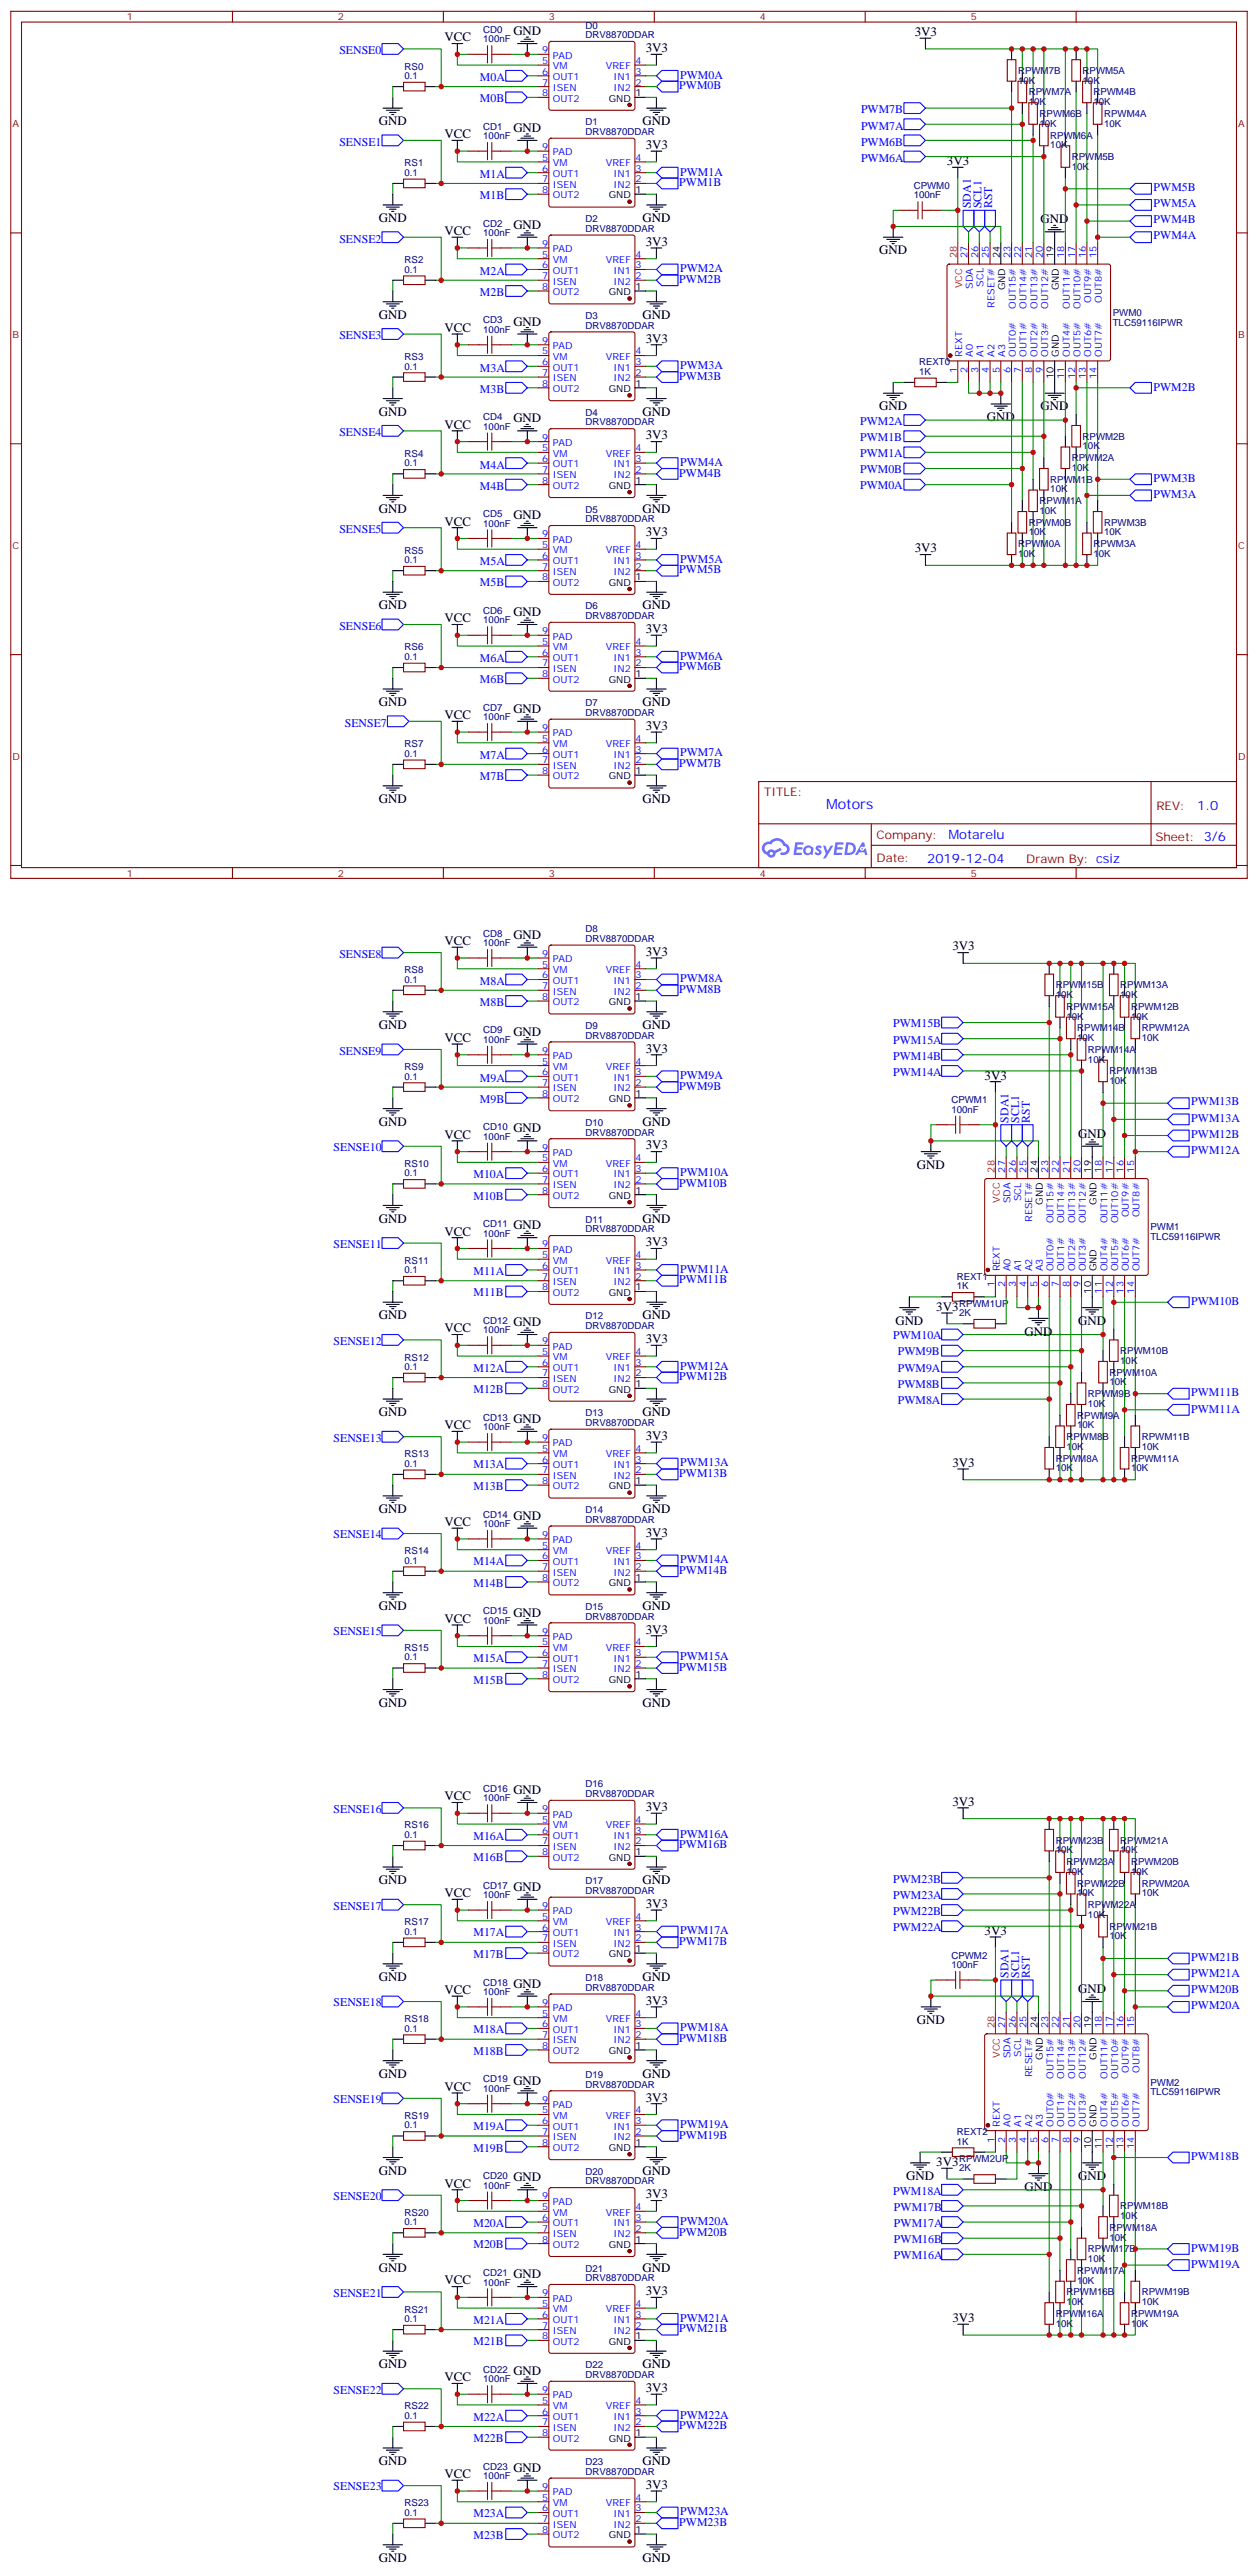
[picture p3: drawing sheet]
<svg xmlns="http://www.w3.org/2000/svg" width="412mm" height="845mm" viewBox="0 0 412 845" stroke-linecap="round" stroke-linejoin="round" font-family="sans-serif">
<defs><g id="words">
<text font-size="4.6" fill="#00f" x="270.8" y="265.3">Motors</text>
<g font-size="4.2">
<text x="168.3" y="11.5">GND</text>
<text x="299.9" y="11.8">3V3</text>
<text x="145.7" y="13.6">VCC</text>
<text x="211.7" y="17.1">3V3</text>
<text x="124.2" y="41.1">GND</text>
<text x="210.6" y="41.1">GND</text>
<text x="145.7" y="45.3">VCC</text>
<text x="168.3" y="43.3">GND</text>
<text x="211.7" y="48.9">3V3</text>
<text x="310.4" y="54.2">3V3</text>
<text x="124.2" y="72.8">GND</text>
<text x="145.7" y="77.1">VCC</text>
<text x="168.3" y="75">GND</text>
<text x="210.6" y="72.8">GND</text>
<text x="341.1" y="73.2">GND</text>
<text x="211.7" y="80.6">3V3</text>
<text x="288.2" y="83.4">GND</text>
<text x="124.2" y="104.6">GND</text>
<text x="168.3" y="106.8">GND</text>
<text x="210.6" y="104.6">GND</text>
<text x="145.7" y="108.8">VCC</text>
<text x="211.7" y="112.4">3V3</text>
<text x="124.2" y="136.3">GND</text>
<text x="210.6" y="136.3">GND</text>
<text x="288.2" y="134.6">GND</text>
<text x="341.1" y="134.6">GND</text>
<text x="145.7" y="140.6">VCC</text>
<text x="168.3" y="138.5">GND</text>
<text x="323.5" y="138.1">GND</text>
<text x="211.7" y="144.1">3V3</text>
<text x="124.2" y="168.1">GND</text>
<text x="145.7" y="172.3">VCC</text>
<text x="168.3" y="170.3">GND</text>
<text x="210.6" y="168.1">GND</text>
<text x="211.7" y="175.9">3V3</text>
<text x="299.9" y="181.2">3V3</text>
<text x="124.2" y="199.8">GND</text>
<text x="168.3" y="202">GND</text>
<text x="210.6" y="199.8">GND</text>
<text x="145.7" y="204.1">VCC</text>
<text x="211.7" y="207.6">3V3</text>
<text x="124.2" y="231.6">GND</text>
<text x="168.3" y="233.8">GND</text>
<text x="210.6" y="231.6">GND</text>
<text x="145.7" y="235.8">VCC</text>
<text x="211.7" y="239.4">3V3</text>
<text x="124.2" y="263.3">GND</text>
<text x="210.6" y="263.3">GND</text>
<text x="145.7" y="309.9">VCC</text>
<text x="168.3" y="307.9">GND</text>
<text x="312.2" y="311.7">3V3</text>
<text x="211.7" y="313.4">3V3</text>
<text x="124.2" y="337.4">GND</text>
<text x="145.7" y="341.7">VCC</text>
<text x="168.3" y="339.6">GND</text>
<text x="210.6" y="337.4">GND</text>
<text x="211.7" y="345.2">3V3</text>
<text x="322.8" y="354">3V3</text>
<text x="124.2" y="369.2">GND</text>
<text x="168.3" y="371.4">GND</text>
<text x="210.6" y="369.2">GND</text>
<text x="145.7" y="373.4">VCC</text>
<text x="211.7" y="376.9">3V3</text>
<text x="353.5" y="373.1">GND</text>
<text x="300.6" y="383.3">GND</text>
<text x="124.2" y="400.9">GND</text>
<text x="210.6" y="400.9">GND</text>
<text x="145.7" y="405.2">VCC</text>
<text x="168.3" y="403.1">GND</text>
<text x="211.7" y="408.7">3V3</text>
<text x="306.9" y="429.9">3V3</text>
<text x="124.2" y="432.7">GND</text>
<text x="145.7" y="436.9">VCC</text>
<text x="168.3" y="434.9">GND</text>
<text x="210.6" y="432.7">GND</text>
<text x="293.5" y="434.5">GND</text>
<text x="335.8" y="438">GND</text>
<text x="353.5" y="434.4">GND</text>
<text x="211.7" y="440.4">3V3</text>
<text x="124.2" y="464.4">GND</text>
<text x="168.3" y="466.6">GND</text>
<text x="210.6" y="464.4">GND</text>
<text x="145.7" y="468.7">VCC</text>
<text x="211.7" y="472.2">3V3</text>
<text x="312.2" y="481">3V3</text>
<text x="124.2" y="496.2">GND</text>
<text x="210.6" y="496.2">GND</text>
<text x="145.7" y="500.4">VCC</text>
<text x="168.3" y="498.4">GND</text>
<text x="211.7" y="503.9">3V3</text>
<text x="124.2" y="527.9">GND</text>
<text x="210.6" y="527.9">GND</text>
<text x="145.7" y="532.2">VCC</text>
<text x="168.3" y="530.1">GND</text>
<text x="211.7" y="535.7">3V3</text>
<text x="124.2" y="559.7">GND</text>
<text x="210.6" y="559.7">GND</text>
<text x="145.7" y="590.4">VCC</text>
<text x="168.3" y="588.3">GND</text>
<text x="211.7" y="593.9">3V3</text>
<text x="312.2" y="592.1">3V3</text>
<text x="124.2" y="617.9">GND</text>
<text x="210.6" y="617.9">GND</text>
<text x="145.7" y="622.1">VCC</text>
<text x="168.3" y="620.1">GND</text>
<text x="211.7" y="625.7">3V3</text>
<text x="322.8" y="634.5">3V3</text>
<text x="124.2" y="649.6">GND</text>
<text x="145.7" y="653.9">VCC</text>
<text x="168.3" y="651.8">GND</text>
<text x="210.6" y="649.6">GND</text>
<text x="353.5" y="653.5">GND</text>
<text x="211.7" y="657.4">3V3</text>
<text x="300.6" y="663.8">GND</text>
<text x="124.2" y="681.4">GND</text>
<text x="168.3" y="683.6">GND</text>
<text x="210.6" y="681.4">GND</text>
<text x="145.7" y="685.6">VCC</text>
<text x="211.7" y="689.2">3V3</text>
<text x="124.2" y="713.1">GND</text>
<text x="210.6" y="713.1">GND</text>
<text x="306.9" y="710.3">3V3</text>
<text x="145.7" y="717.4">VCC</text>
<text x="168.3" y="715.3">GND</text>
<text x="297" y="714.9">GND</text>
<text x="335.8" y="718.4">GND</text>
<text x="353.5" y="714.9">GND</text>
<text x="211.7" y="720.9">3V3</text>
<text x="124.2" y="744.9">GND</text>
<text x="145.7" y="749.1">VCC</text>
<text x="168.3" y="747.1">GND</text>
<text x="210.6" y="744.9">GND</text>
<text x="211.7" y="752.7">3V3</text>
<text x="312.2" y="761.5">3V3</text>
<text x="124.2" y="776.6">GND</text>
<text x="168.3" y="778.8">GND</text>
<text x="210.6" y="776.6">GND</text>
<text x="145.7" y="780.9">VCC</text>
<text x="211.7" y="784.4">3V3</text>
<text x="124.2" y="808.4">GND</text>
<text x="210.6" y="808.4">GND</text>
<text x="145.7" y="812.6">VCC</text>
<text x="168.3" y="810.6">GND</text>
<text x="211.7" y="816.2">3V3</text>
<text x="124.2" y="840.1">GND</text>
<text x="210.6" y="840.1">GND</text>
</g>
<g font-size="4.2" fill="#00f">
<text x="392.5" y="265.6">1.0</text>
<text x="310.9" y="275.1">Motarelu</text>
<text x="304" y="282.9">2019-12-04</text>
</g>
<g font-size="3.9" fill="#00f">
<text x="111.3" y="17.8">SENSE0</text>
<text x="157.3" y="26.6">M0A</text>
<text x="222.7" y="29.3">PWM0B</text>
<text x="223" y="25.8">PWM0A</text>
<text x="157.3" y="33.5">M0B</text>
<text x="282.3" y="37.2">PWM7B</text>
<text x="111.3" y="47.8">SENSE1</text>
<text x="282.3" y="47.8">PWM6B</text>
<text x="282.3" y="42.5">PWM7A</text>
<text x="282.3" y="53.1">PWM6A</text>
<text x="157.3" y="58.4">M1A</text>
<text x="223" y="57.6">PWM1A</text>
<text x="157.3" y="65.3">M1B</text>
<text x="222.7" y="61">PWM1B</text>
<text x="378.2" y="62.6">PWM5B</text>
<text x="318.2" y="68.3" transform="rotate(-90 318.2 68.3)">SDA1</text>
<text x="321.7" y="68.3" transform="rotate(-90 321.7 68.3)">SCL1</text>
<text x="325.3" y="68.3" transform="rotate(-90 325.3 68.3)">RST</text>
<text x="378.2" y="67.9">PWM5A</text>
<text x="378.2" y="73.2">PWM4B</text>
<text x="111.3" y="79.6">SENSE2</text>
<text x="378.2" y="78.5">PWM4A</text>
<text x="223" y="89.3">PWM2A</text>
<text x="157.3" y="90.1">M2A</text>
<text x="222.7" y="92.8">PWM2B</text>
<text x="157.3" y="97">M2B</text>
<text x="111.3" y="111.3">SENSE3</text>
<text x="157.3" y="121.9">M3A</text>
<text x="222.7" y="124.5">PWM3B</text>
<text x="223" y="121.1">PWM3A</text>
<text x="157.3" y="128.8">M3B</text>
<text x="378.2" y="128.1">PWM2B</text>
<text x="111.3" y="143.1">SENSE4</text>
<text x="282" y="139.3">PWM2A</text>
<text x="282" y="149.9">PWM1A</text>
<text x="282" y="144.6">PWM1B</text>
<text x="157.3" y="153.6">M4A</text>
<text x="223" y="152.8">PWM4A</text>
<text x="282" y="155.2">PWM0B</text>
<text x="157.3" y="160.5">M4B</text>
<text x="222.7" y="156.3">PWM4B</text>
<text x="282" y="160.5">PWM0A</text>
<text x="378.2" y="158.1">PWM3B</text>
<text x="378.2" y="163.3">PWM3A</text>
<text x="111.3" y="174.8">SENSE5</text>
<text x="157.3" y="185.4">M5A</text>
<text x="223" y="184.6">PWM5A</text>
<text x="222.7" y="188">PWM5B</text>
<text x="157.3" y="192.3">M5B</text>
<text x="111.3" y="206.6">SENSE6</text>
<text x="157.3" y="217.1">M6A</text>
<text x="222.7" y="219.8">PWM6B</text>
<text x="223" y="216.3">PWM6A</text>
<text x="157.3" y="224">M6B</text>
<text x="113" y="238.3">SENSE7</text>
<text x="157.3" y="248.9">M7A</text>
<text x="222.7" y="251.5">PWM7B</text>
<text x="223" y="248.1">PWM7A</text>
<text x="157.3" y="255.8">M7B</text>
<text x="111.3" y="314.2">SENSE8</text>
<text x="157.3" y="323">M8A</text>
<text x="223" y="322.1">PWM8A</text>
<text x="157.3" y="329.9">M8B</text>
<text x="222.7" y="325.6">PWM8B</text>
<text x="292.8" y="336.9">PWM15B</text>
<text x="111.3" y="345.9">SENSE9</text>
<text x="292.8" y="342.2">PWM15A</text>
<text x="292.8" y="347.5">PWM14B</text>
<text x="223" y="353.9">PWM9A</text>
<text x="292.8" y="352.8">PWM14A</text>
<text x="157.3" y="354.7">M9A</text>
<text x="222.7" y="357.4">PWM9B</text>
<text x="157.3" y="361.6">M9B</text>
<text x="390.5" y="362.5">PWM13B</text>
<text x="330.6" y="368.1" transform="rotate(-90 330.6 368.1)">SDA1</text>
<text x="334.1" y="368.1" transform="rotate(-90 334.1 368.1)">SCL1</text>
<text x="337.6" y="368.1" transform="rotate(-90 337.6 368.1)">RST</text>
<text x="390.5" y="367.8">PWM13A</text>
<text x="109.4" y="377.5">SENSE10</text>
<text x="390.5" y="373.1">PWM12B</text>
<text x="390.5" y="378.4">PWM12A</text>
<text x="155.2" y="386.3">M10A</text>
<text x="222.7" y="389.1">PWM10B</text>
<text x="223" y="385.6">PWM10A</text>
<text x="155.2" y="393.4">M10B</text>
<text x="109.4" y="409.2">SENSE11</text>
<text x="155.2" y="418">M11A</text>
<text x="223" y="417.4">PWM11A</text>
<text x="155.2" y="425.1">M11B</text>
<text x="222.7" y="420.9">PWM11B</text>
<text x="390.5" y="427.9">PWM10B</text>
<text x="109.4" y="441">SENSE12</text>
<text x="292.8" y="439.2">PWM10A</text>
<text x="155.2" y="449.8">M12A</text>
<text x="223" y="449.1">PWM12A</text>
<text x="294.3" y="444.5">PWM9B</text>
<text x="294.3" y="449.8">PWM9A</text>
<text x="222.7" y="452.6">PWM12B</text>
<text x="294.3" y="455.1">PWM8B</text>
<text x="155.2" y="456.9">M12B</text>
<text x="294.3" y="460.4">PWM8A</text>
<text x="390.5" y="457.9">PWM11B</text>
<text x="390.5" y="463.2">PWM11A</text>
<text x="109.4" y="472.7">SENSE13</text>
<text x="155.2" y="481.5">M13A</text>
<text x="222.7" y="484.4">PWM13B</text>
<text x="223" y="480.9">PWM13A</text>
<text x="155.2" y="488.6">M13B</text>
<text x="109.4" y="504.5">SENSE14</text>
<text x="155.2" y="513.3">M14A</text>
<text x="223" y="512.6">PWM14A</text>
<text x="155.2" y="520.4">M14B</text>
<text x="222.7" y="516.1">PWM14B</text>
<text x="109.4" y="536.2">SENSE15</text>
<text x="155.2" y="545">M15A</text>
<text x="223" y="544.4">PWM15A</text>
<text x="222.7" y="547.9">PWM15B</text>
<text x="155.2" y="552.1">M15B</text>
<text x="109.4" y="594.4">SENSE16</text>
<text x="155.2" y="603.2">M16A</text>
<text x="223" y="602.6">PWM16A</text>
<text x="155.2" y="610.3">M16B</text>
<text x="222.7" y="606.1">PWM16B</text>
<text x="292.8" y="617.4">PWM23B</text>
<text x="292.8" y="622.7">PWM23A</text>
<text x="109.4" y="626.2">SENSE17</text>
<text x="292.8" y="627.9">PWM22B</text>
<text x="155.2" y="635">M17A</text>
<text x="223" y="634.4">PWM17A</text>
<text x="292.8" y="633.2">PWM22A</text>
<text x="222.7" y="637.8">PWM17B</text>
<text x="155.2" y="642.1">M17B</text>
<text x="390.5" y="642.9">PWM21B</text>
<text x="330.6" y="648.6" transform="rotate(-90 330.6 648.6)">SDA1</text>
<text x="334.1" y="648.6" transform="rotate(-90 334.1 648.6)">SCL1</text>
<text x="337.6" y="648.6" transform="rotate(-90 337.6 648.6)">RST</text>
<text x="390.5" y="653.5">PWM20B</text>
<text x="390.5" y="648.2">PWM21A</text>
<text x="109.4" y="657.9">SENSE18</text>
<text x="390.5" y="658.8">PWM20A</text>
<text x="155.2" y="666.7">M18A</text>
<text x="222.7" y="669.6">PWM18B</text>
<text x="223" y="666.1">PWM18A</text>
<text x="155.2" y="673.8">M18B</text>
<text x="109.4" y="689.7">SENSE19</text>
<text x="155.2" y="698.5">M19A</text>
<text x="222.7" y="701.3">PWM19B</text>
<text x="223" y="697.9">PWM19A</text>
<text x="155.2" y="705.6">M19B</text>
<text x="390.5" y="708.4">PWM18B</text>
<text x="292.8" y="719.7">PWM18A</text>
<text x="109.4" y="721.4">SENSE20</text>
<text x="293.1" y="724.9">PWM17B</text>
<text x="155.2" y="730.2">M20A</text>
<text x="223" y="729.6">PWM20A</text>
<text x="293.1" y="730.2">PWM17A</text>
<text x="155.2" y="737.3">M20B</text>
<text x="222.7" y="733.1">PWM20B</text>
<text x="293.1" y="735.5">PWM16B</text>
<text x="293.1" y="740.8">PWM16A</text>
<text x="390.5" y="743.7">PWM19A</text>
<text x="390.5" y="738.4">PWM19B</text>
<text x="109.4" y="753.2">SENSE21</text>
<text x="155.2" y="762">M21A</text>
<text x="223" y="761.4">PWM21A</text>
<text x="222.7" y="764.8">PWM21B</text>
<text x="155.2" y="769.1">M21B</text>
<text x="109.4" y="784.9">SENSE22</text>
<text x="155.2" y="793.7">M22A</text>
<text x="222.7" y="796.6">PWM22B</text>
<text x="223" y="793.1">PWM22A</text>
<text x="155.2" y="800.8">M22B</text>
<text x="109.4" y="816.7">SENSE23</text>
<text x="155.2" y="825.5">M23A</text>
<text x="223" y="824.9">PWM23A</text>
<text x="155.2" y="832.6">M23B</text>
<text x="222.7" y="828.3">PWM23B</text>
</g>
<g font-size="3.9" fill="#800">
<text x="250.5" y="260.9">TITLE:</text>
<text x="379.1" y="265.6">REV:</text>
<text x="287.4" y="275.1">Company:</text>
<text x="378.7" y="275.7">Sheet: 3/6</text>
<text x="287.4" y="282.8">Date:</text>
<text x="336.4" y="282.8">Drawn By: csiz</text>
</g>
<g font-size="3.2" fill="#800">
<text x="41.6" y="6.7">1</text>
<text x="110.8" y="6.7">2</text>
<text x="179.9" y="6.7">3</text>
<text x="249.1" y="6.7">4</text>
<text x="318.2" y="6.7">5</text>
<text x="4.1" y="41.8">A</text>
<text x="405.9" y="41.8">A</text>
<text x="4.1" y="110.9">B</text>
<text x="405.9" y="110.9">B</text>
<text x="4.1" y="180.1">C</text>
<text x="405.9" y="180.1">C</text>
<text x="4.1" y="249.2">D</text>
<text x="405.9" y="249.2">D</text>
<text x="41.6" y="287.5">1</text>
<text x="110.8" y="287.5">2</text>
<text x="179.9" y="287.5">3</text>
<text x="249.1" y="287.5">4</text>
<text x="318.2" y="287.5">5</text>
</g>
<g font-size="3.2" fill="#000080">
<text x="158.4" y="10.8">CD0</text>
<text x="191.9" y="9.3">D0</text>
<text x="158.4" y="13.9">100nF</text>
<text x="191.9" y="12.5">DRV8870DDAR</text>
<text x="132.6" y="22.8">RS0</text>
<text x="132.6" y="25.9">0.1</text>
<text x="333.7" y="27.4">10K</text>
<text x="333.7" y="24.3">RPWM7B</text>
<text x="354.9" y="27.4">10K</text>
<text x="354.9" y="24.3">RPWM5A</text>
<text x="337.3" y="34.5">10K</text>
<text x="337.3" y="31.3">RPWM7A</text>
<text x="358.4" y="34.5">10K</text>
<text x="358.4" y="31.3">RPWM4B</text>
<text x="191.9" y="41.1">D1</text>
<text x="340.8" y="41.5">10K</text>
<text x="340.8" y="38.4">RPWM6B</text>
<text x="361.9" y="41.5">10K</text>
<text x="362" y="38.4">RPWM4A</text>
<text x="158.4" y="45.7">100nF</text>
<text x="158.4" y="42.6">CD1</text>
<text x="191.9" y="44.3">DRV8870DDAR</text>
<text x="344.3" y="45.4">RPWM6A</text>
<text x="344.3" y="48.6">10K</text>
<text x="351.4" y="52.5">RPWM5B</text>
<text x="132.6" y="57.7">0.1</text>
<text x="132.6" y="54.6">RS1</text>
<text x="351.4" y="55.7">10K</text>
<text x="299.5" y="65.1">100nF</text>
<text x="299.5" y="62">CPWM0</text>
<text x="158.4" y="77.4">100nF</text>
<text x="158.4" y="74.3">CD2</text>
<text x="191.9" y="76">DRV8870DDAR</text>
<text x="191.9" y="72.8">D2</text>
<text x="132.6" y="89.4">0.1</text>
<text x="132.6" y="86.3">RS2</text>
<text x="158.4" y="106.1">CD3</text>
<text x="191.9" y="107.8">DRV8870DDAR</text>
<text x="191.9" y="104.6">D3</text>
<text x="364.8" y="106.8">TLC59116IPWR</text>
<text x="364.8" y="103.6">PWM0</text>
<text x="158.4" y="109.2">100nF</text>
<text x="132.6" y="118.1">RS3</text>
<text x="301.3" y="119.8">REXT0</text>
<text x="132.6" y="121.2">0.1</text>
<text x="301.3" y="122.9">1K</text>
<text x="158.4" y="137.8">CD4</text>
<text x="191.9" y="136.3">D4</text>
<text x="158.4" y="140.9">100nF</text>
<text x="191.9" y="139.5">DRV8870DDAR</text>
<text x="132.6" y="149.8">RS4</text>
<text x="354.9" y="147.4">10K</text>
<text x="354.9" y="144.2">RPWM2B</text>
<text x="132.6" y="152.9">0.1</text>
<text x="351.4" y="154.4">10K</text>
<text x="351.4" y="151.3">RPWM2A</text>
<text x="344.3" y="161.5">10K</text>
<text x="344.3" y="158.3">RPWM1B</text>
<text x="340.8" y="165.4">RPWM1A</text>
<text x="158.4" y="172.7">100nF</text>
<text x="158.4" y="169.6">CD5</text>
<text x="191.9" y="171.3">DRV8870DDAR</text>
<text x="191.9" y="168.1">D5</text>
<text x="337.3" y="172.4">RPWM0B</text>
<text x="340.8" y="168.5">10K</text>
<text x="362" y="172.4">RPWM3B</text>
<text x="333.7" y="179.5">RPWM0A</text>
<text x="337.3" y="175.6">10K</text>
<text x="358.4" y="179.5">RPWM3A</text>
<text x="361.9" y="175.6">10K</text>
<text x="132.6" y="184.7">0.1</text>
<text x="132.6" y="181.6">RS5</text>
<text x="333.7" y="182.7">10K</text>
<text x="358.4" y="182.7">10K</text>
<text x="158.4" y="201.3">CD6</text>
<text x="191.9" y="203">DRV8870DDAR</text>
<text x="191.9" y="199.8">D6</text>
<text x="158.4" y="204.4">100nF</text>
<text x="132.6" y="213.3">RS6</text>
<text x="132.6" y="216.4">0.1</text>
<text x="158.4" y="233.1">CD7</text>
<text x="191.9" y="231.6">D7</text>
<text x="158.4" y="236.2">100nF</text>
<text x="191.9" y="234.8">DRV8870DDAR</text>
<text x="132.6" y="245.1">RS7</text>
<text x="132.6" y="248.2">0.1</text>
<text x="191.9" y="305.7">D8</text>
<text x="158.4" y="310.3">100nF</text>
<text x="158.4" y="307.2">CD8</text>
<text x="191.9" y="308.9">DRV8870DDAR</text>
<text x="132.6" y="322.3">0.1</text>
<text x="132.6" y="319.1">RS8</text>
<text x="346.1" y="327.3">10K</text>
<text x="346.1" y="324.1">RPWM15B</text>
<text x="367.2" y="327.3">10K</text>
<text x="367.2" y="324.1">RPWM13A</text>
<text x="349.6" y="334.3">10K</text>
<text x="349.6" y="331.2">RPWM15A</text>
<text x="370.8" y="334.3">10K</text>
<text x="370.8" y="331.2">RPWM12B</text>
<text x="158.4" y="338.9">CD9</text>
<text x="191.9" y="340.6">DRV8870DDAR</text>
<text x="191.9" y="337.4">D9</text>
<text x="353.1" y="341.4">10K</text>
<text x="353.1" y="338.2">RPWM14B</text>
<text x="374.3" y="341.4">10K</text>
<text x="374.3" y="338.2">RPWM12A</text>
<text x="158.4" y="342">100nF</text>
<text x="356.7" y="345.3">RPWM14A</text>
<text x="132.6" y="350.9">RS9</text>
<text x="356.7" y="348.5">10K</text>
<text x="363.7" y="352.3">RPWM13B</text>
<text x="132.6" y="354">0.1</text>
<text x="363.7" y="355.5">10K</text>
<text x="311.9" y="364.9">100nF</text>
<text x="311.9" y="361.8">CPWM1</text>
<text x="158.4" y="370.7">CD10</text>
<text x="191.9" y="369.2">D10</text>
<text x="158.4" y="373.8">100nF</text>
<text x="191.9" y="372.4">DRV8870DDAR</text>
<text x="132.6" y="382.6">RS10</text>
<text x="132.6" y="385.8">0.1</text>
<text x="191.9" y="400.9">D11</text>
<text x="158.4" y="405.5">100nF</text>
<text x="158.4" y="402.4">CD11</text>
<text x="191.9" y="404.1">DRV8870DDAR</text>
<text x="377.1" y="406.7">TLC59116IPWR</text>
<text x="377.1" y="403.5">PWM1</text>
<text x="132.6" y="417.5">0.1</text>
<text x="132.6" y="414.4">RS11</text>
<text x="313.6" y="419.6">REXT1</text>
<text x="313.6" y="422.8">1K</text>
<text x="314.4" y="431.6">2K</text>
<text x="314.4" y="428.5">RPWM1UP</text>
<text x="158.4" y="437.3">100nF</text>
<text x="158.4" y="434.2">CD12</text>
<text x="191.9" y="435.9">DRV8870DDAR</text>
<text x="191.9" y="432.7">D12</text>
<text x="132.6" y="449.3">0.1</text>
<text x="132.6" y="446.1">RS12</text>
<text x="367.2" y="447.2">10K</text>
<text x="367.2" y="444.1">RPWM10B</text>
<text x="363.7" y="454.3">10K</text>
<text x="363.7" y="451.1">RPWM10A</text>
<text x="356.7" y="461.3">10K</text>
<text x="356.7" y="458.2">RPWM9B</text>
<text x="158.4" y="465.9">CD13</text>
<text x="191.9" y="467.6">DRV8870DDAR</text>
<text x="191.9" y="464.4">D13</text>
<text x="353.1" y="465.2">RPWM9A</text>
<text x="158.4" y="469">100nF</text>
<text x="349.6" y="472.3">RPWM8B</text>
<text x="353.1" y="468.4">10K</text>
<text x="374.3" y="472.3">RPWM11B</text>
<text x="132.6" y="477.9">RS13</text>
<text x="346.1" y="479.3">RPWM8A</text>
<text x="349.6" y="475.5">10K</text>
<text x="370.8" y="479.3">RPWM11A</text>
<text x="374.3" y="475.5">10K</text>
<text x="132.6" y="481">0.1</text>
<text x="346.1" y="482.5">10K</text>
<text x="370.8" y="482.5">10K</text>
<text x="158.4" y="497.7">CD14</text>
<text x="191.9" y="496.2">D14</text>
<text x="158.4" y="500.8">100nF</text>
<text x="191.9" y="499.4">DRV8870DDAR</text>
<text x="132.6" y="509.6">RS14</text>
<text x="132.6" y="512.8">0.1</text>
<text x="191.9" y="527.9">D15</text>
<text x="158.4" y="532.5">100nF</text>
<text x="158.4" y="529.4">CD15</text>
<text x="191.9" y="531.1">DRV8870DDAR</text>
<text x="132.6" y="544.5">0.1</text>
<text x="132.6" y="541.4">RS15</text>
<text x="158.4" y="587.6">CD16</text>
<text x="191.9" y="586.1">D16</text>
<text x="158.4" y="590.7">100nF</text>
<text x="191.9" y="589.3">DRV8870DDAR</text>
<text x="132.6" y="599.6">RS16</text>
<text x="132.6" y="602.7">0.1</text>
<text x="346.1" y="604.6">RPWM23B</text>
<text x="367.2" y="604.6">RPWM21A</text>
<text x="346.1" y="607.7">10K</text>
<text x="349.6" y="611.6">RPWM23A</text>
<text x="367.2" y="607.7">10K</text>
<text x="370.8" y="611.6">RPWM20B</text>
<text x="191.9" y="617.9">D17</text>
<text x="349.6" y="614.8">10K</text>
<text x="370.8" y="614.8">10K</text>
<text x="158.4" y="622.5">100nF</text>
<text x="158.4" y="619.4">CD17</text>
<text x="191.9" y="621.1">DRV8870DDAR</text>
<text x="353.1" y="621.9">10K</text>
<text x="353.1" y="618.7">RPWM22B</text>
<text x="374.3" y="621.9">10K</text>
<text x="374.3" y="618.7">RPWM20A</text>
<text x="356.7" y="628.9">10K</text>
<text x="356.7" y="625.7">RPWM22A</text>
<text x="132.6" y="634.5">0.1</text>
<text x="132.6" y="631.4">RS17</text>
<text x="363.7" y="636">10K</text>
<text x="363.7" y="632.8">RPWM21B</text>
<text x="311.9" y="645.4">100nF</text>
<text x="311.9" y="642.3">CPWM2</text>
<text x="158.4" y="651.1">CD18</text>
<text x="191.9" y="652.8">DRV8870DDAR</text>
<text x="191.9" y="649.6">D18</text>
<text x="158.4" y="654.2">100nF</text>
<text x="132.6" y="663.1">RS18</text>
<text x="132.6" y="666.2">0.1</text>
<text x="158.4" y="682.9">CD19</text>
<text x="191.9" y="681.4">D19</text>
<text x="377.1" y="683.9">PWM2</text>
<text x="158.4" y="686">100nF</text>
<text x="191.9" y="684.6">DRV8870DDAR</text>
<text x="377.1" y="687.2">TLC59116IPWR</text>
<text x="132.6" y="694.9">RS19</text>
<text x="132.6" y="698">0.1</text>
<text x="313.6" y="700.1">REXT2</text>
<text x="313.6" y="703.3">1K</text>
<text x="191.9" y="713.1">D20</text>
<text x="314.4" y="712.1">2K</text>
<text x="314.4" y="709">RPWM2UP</text>
<text x="158.4" y="717.7">100nF</text>
<text x="158.4" y="714.6">CD20</text>
<text x="191.9" y="716.3">DRV8870DDAR</text>
<text x="367.2" y="724.5">RPWM18B</text>
<text x="132.6" y="729.7">0.1</text>
<text x="132.6" y="726.6">RS20</text>
<text x="363.7" y="731.6">RPWM18A</text>
<text x="367.2" y="727.7">10K</text>
<text x="363.7" y="734.7">10K</text>
<text x="356.7" y="741.8">10K</text>
<text x="356.7" y="738.6">RPWM17B</text>
<text x="158.4" y="749.5">100nF</text>
<text x="158.4" y="746.4">CD21</text>
<text x="191.9" y="748.1">DRV8870DDAR</text>
<text x="191.9" y="744.9">D21</text>
<text x="353.1" y="748.9">10K</text>
<text x="353.1" y="745.7">RPWM17A</text>
<text x="349.6" y="755.9">10K</text>
<text x="349.6" y="752.7">RPWM16B</text>
<text x="374.3" y="755.9">10K</text>
<text x="374.3" y="752.7">RPWM19B</text>
<text x="132.6" y="761.5">0.1</text>
<text x="132.6" y="758.4">RS21</text>
<text x="346.1" y="759.8">RPWM16A</text>
<text x="370.8" y="759.8">RPWM19A</text>
<text x="346.1" y="763">10K</text>
<text x="370.8" y="763">10K</text>
<text x="158.4" y="778.1">CD22</text>
<text x="191.9" y="779.8">DRV8870DDAR</text>
<text x="191.9" y="776.6">D22</text>
<text x="158.4" y="781.2">100nF</text>
<text x="132.6" y="790.1">RS22</text>
<text x="132.6" y="793.2">0.1</text>
<text x="158.4" y="809.9">CD23</text>
<text x="191.9" y="808.4">D23</text>
<text x="158.4" y="813">100nF</text>
<text x="191.9" y="811.6">DRV8870DDAR</text>
<text x="132.6" y="821.9">RS23</text>
<text x="132.6" y="825">0.1</text>
</g>
<g font-size="3.2" fill="#00f">
<text x="177.7" y="17.5">9</text>
<text x="177.7" y="21">5</text>
<text x="181.2" y="22.8">VM</text>
<text x="181.2" y="19.2">PAD</text>
<text x="198.6" y="22.8">VREF</text>
<text x="208.3" y="21">4</text>
<text x="177.7" y="24.5">6</text>
<text x="177.7" y="28">7</text>
<text x="181.2" y="26.3">OUT1</text>
<text x="181.2" y="29.8">ISEN</text>
<text x="201.1" y="29.8">IN2</text>
<text x="201.1" y="26.3">IN1</text>
<text x="208.3" y="28">2</text>
<text x="208.3" y="24.5">3</text>
<text x="177.7" y="31.6">8</text>
<text x="181.2" y="33.3">OUT2</text>
<text x="177.7" y="52.7">5</text>
<text x="177.7" y="49.2">9</text>
<text x="181.2" y="51">PAD</text>
<text x="208.3" y="52.7">4</text>
<text x="177.7" y="56.3">6</text>
<text x="177.7" y="59.8">7</text>
<text x="181.2" y="54.5">VM</text>
<text x="181.2" y="58">OUT1</text>
<text x="198.6" y="54.5">VREF</text>
<text x="201.1" y="58">IN1</text>
<text x="208.3" y="59.8">2</text>
<text x="208.3" y="56.3">3</text>
<text x="177.7" y="63.3">8</text>
<text x="181.2" y="61.6">ISEN</text>
<text x="181.2" y="65.1">OUT2</text>
<text x="201.1" y="61.6">IN2</text>
<text x="177.7" y="81">9</text>
<text x="181.2" y="82.7">PAD</text>
<text x="177.7" y="84.5">5</text>
<text x="177.7" y="88">6</text>
<text x="181.2" y="86.3">VM</text>
<text x="181.2" y="89.8">OUT1</text>
<text x="198.6" y="86.3">VREF</text>
<text x="201.1" y="89.8">IN1</text>
<text x="208.3" y="88">3</text>
<text x="208.3" y="84.5">4</text>
<text x="317.1" y="84.7" transform="rotate(-90 317.1 84.7)">27</text>
<text x="320.7" y="84.7" transform="rotate(-90 320.7 84.7)">26</text>
<text x="324.2" y="84.7" transform="rotate(-90 324.2 84.7)">25</text>
<text x="331.3" y="84.7" transform="rotate(-90 331.3 84.7)">23</text>
<text x="334.8" y="84.7" transform="rotate(-90 334.8 84.7)">22</text>
<text x="338.3" y="84.7" transform="rotate(-90 338.3 84.7)">21</text>
<text x="341.8" y="84.7" transform="rotate(-90 341.8 84.7)">20</text>
<text x="348.9" y="84.7" transform="rotate(-90 348.9 84.7)">18</text>
<text x="352.4" y="84.7" transform="rotate(-90 352.4 84.7)">17</text>
<text x="356" y="84.7" transform="rotate(-90 356 84.7)">16</text>
<text x="359.5" y="84.7" transform="rotate(-90 359.5 84.7)">15</text>
<text x="177.7" y="91.5">7</text>
<text x="177.7" y="95.1">8</text>
<text x="181.2" y="93.3">ISEN</text>
<text x="201.1" y="93.3">IN2</text>
<text x="208.3" y="91.5">2</text>
<text x="318.9" y="94.7" transform="rotate(-90 318.9 94.7)">SDA</text>
<text x="322.4" y="94.1" transform="rotate(-90 322.4 94.1)">SCL</text>
<text x="181.2" y="96.8">OUT2</text>
<text x="326" y="100.9" transform="rotate(-90 326 100.9)">RESET#</text>
<text x="333" y="101.3" transform="rotate(-90 333 101.3)">OUT15#</text>
<text x="336.5" y="101.3" transform="rotate(-90 336.5 101.3)">OUT14#</text>
<text x="340.1" y="101.3" transform="rotate(-90 340.1 101.3)">OUT13#</text>
<text x="343.6" y="101.3" transform="rotate(-90 343.6 101.3)">OUT12#</text>
<text x="350.7" y="101.3" transform="rotate(-90 350.7 101.3)">OUT11#</text>
<text x="354.2" y="101.3" transform="rotate(-90 354.2 101.3)">OUT10#</text>
<text x="357.7" y="99.3" transform="rotate(-90 357.7 99.3)">OUT9#</text>
<text x="361.2" y="99.3" transform="rotate(-90 361.2 99.3)">OUT8#</text>
<text x="177.7" y="112.7">9</text>
<text x="177.7" y="116.2">5</text>
<text x="177.7" y="119.8">6</text>
<text x="181.2" y="118">VM</text>
<text x="181.2" y="114.5">PAD</text>
<text x="198.6" y="118">VREF</text>
<text x="208.3" y="119.8">3</text>
<text x="208.3" y="116.2">4</text>
<text x="315.4" y="117.1" transform="rotate(-90 315.4 117.1)">REXT</text>
<text x="318.9" y="117.1" transform="rotate(-90 318.9 117.1)">A0</text>
<text x="322.4" y="117.1" transform="rotate(-90 322.4 117.1)">A1</text>
<text x="326" y="117.1" transform="rotate(-90 326 117.1)">A2</text>
<text x="329.5" y="117.1" transform="rotate(-90 329.5 117.1)">A3</text>
<text x="333" y="117.1" transform="rotate(-90 333 117.1)">OUT0#</text>
<text x="336.5" y="117.1" transform="rotate(-90 336.5 117.1)">OUT1#</text>
<text x="340.1" y="117.1" transform="rotate(-90 340.1 117.1)">OUT2#</text>
<text x="343.6" y="117.1" transform="rotate(-90 343.6 117.1)">OUT3#</text>
<text x="350.7" y="117.1" transform="rotate(-90 350.7 117.1)">OUT4#</text>
<text x="354.2" y="117.1" transform="rotate(-90 354.2 117.1)">OUT5#</text>
<text x="357.7" y="117.1" transform="rotate(-90 357.7 117.1)">OUT6#</text>
<text x="361.2" y="117.1" transform="rotate(-90 361.2 117.1)">OUT7#</text>
<text x="177.7" y="123.3">7</text>
<text x="181.2" y="121.5">OUT1</text>
<text x="181.2" y="125.1">ISEN</text>
<text x="201.1" y="125.1">IN2</text>
<text x="201.1" y="121.5">IN1</text>
<text x="208.3" y="123.3">2</text>
<text x="313.6" y="122.3" transform="rotate(-90 313.6 122.3)">1</text>
<text x="317.1" y="122.3" transform="rotate(-90 317.1 122.3)">2</text>
<text x="320.7" y="122.3" transform="rotate(-90 320.7 122.3)">3</text>
<text x="324.2" y="122.3" transform="rotate(-90 324.2 122.3)">4</text>
<text x="327.7" y="122.3" transform="rotate(-90 327.7 122.3)">5</text>
<text x="331.3" y="122.3" transform="rotate(-90 331.3 122.3)">6</text>
<text x="334.8" y="122.3" transform="rotate(-90 334.8 122.3)">7</text>
<text x="338.3" y="122.3" transform="rotate(-90 338.3 122.3)">8</text>
<text x="341.8" y="122.3" transform="rotate(-90 341.8 122.3)">9</text>
<text x="348.9" y="124.3" transform="rotate(-90 348.9 124.3)">11</text>
<text x="352.4" y="124.3" transform="rotate(-90 352.4 124.3)">12</text>
<text x="356" y="124.3" transform="rotate(-90 356 124.3)">13</text>
<text x="359.5" y="124.3" transform="rotate(-90 359.5 124.3)">14</text>
<text x="177.7" y="126.8">8</text>
<text x="181.2" y="128.6">OUT2</text>
<text x="177.7" y="148">5</text>
<text x="177.7" y="144.5">9</text>
<text x="181.2" y="149.8">VM</text>
<text x="181.2" y="146.2">PAD</text>
<text x="198.6" y="149.8">VREF</text>
<text x="208.3" y="148">4</text>
<text x="177.7" y="151.5">6</text>
<text x="177.7" y="155">7</text>
<text x="181.2" y="153.3">OUT1</text>
<text x="201.1" y="153.3">IN1</text>
<text x="208.3" y="155">2</text>
<text x="208.3" y="151.5">3</text>
<text x="177.7" y="158.6">8</text>
<text x="181.2" y="156.8">ISEN</text>
<text x="181.2" y="160.3">OUT2</text>
<text x="201.1" y="156.8">IN2</text>
<text x="177.7" y="179.7">5</text>
<text x="177.7" y="176.2">9</text>
<text x="181.2" y="178">PAD</text>
<text x="208.3" y="179.7">4</text>
<text x="177.7" y="183.3">6</text>
<text x="181.2" y="181.5">VM</text>
<text x="181.2" y="185">OUT1</text>
<text x="198.6" y="181.5">VREF</text>
<text x="201.1" y="185">IN1</text>
<text x="208.3" y="183.3">3</text>
<text x="177.7" y="186.8">7</text>
<text x="177.7" y="190.3">8</text>
<text x="181.2" y="188.6">ISEN</text>
<text x="201.1" y="188.6">IN2</text>
<text x="208.3" y="186.8">2</text>
<text x="181.2" y="192.1">OUT2</text>
<text x="177.7" y="208">9</text>
<text x="181.2" y="209.7">PAD</text>
<text x="177.7" y="211.5">5</text>
<text x="177.7" y="215">6</text>
<text x="181.2" y="213.3">VM</text>
<text x="198.6" y="213.3">VREF</text>
<text x="208.3" y="215">3</text>
<text x="208.3" y="211.5">4</text>
<text x="177.7" y="218.5">7</text>
<text x="181.2" y="216.8">OUT1</text>
<text x="181.2" y="220.3">ISEN</text>
<text x="201.1" y="220.3">IN2</text>
<text x="201.1" y="216.8">IN1</text>
<text x="208.3" y="218.5">2</text>
<text x="177.7" y="222.1">8</text>
<text x="181.2" y="223.8">OUT2</text>
<text x="177.7" y="239.7">9</text>
<text x="177.7" y="243.2">5</text>
<text x="181.2" y="245">VM</text>
<text x="181.2" y="241.5">PAD</text>
<text x="198.6" y="245">VREF</text>
<text x="208.3" y="243.2">4</text>
<text x="177.7" y="246.8">6</text>
<text x="177.7" y="250.3">7</text>
<text x="181.2" y="248.5">OUT1</text>
<text x="201.1" y="248.5">IN1</text>
<text x="208.3" y="250.3">2</text>
<text x="208.3" y="246.8">3</text>
<text x="177.7" y="253.8">8</text>
<text x="181.2" y="252.1">ISEN</text>
<text x="181.2" y="255.6">OUT2</text>
<text x="201.1" y="252.1">IN2</text>
<text x="177.7" y="317.3">5</text>
<text x="177.7" y="313.8">9</text>
<text x="181.2" y="315.6">PAD</text>
<text x="208.3" y="317.3">4</text>
<text x="177.7" y="320.9">6</text>
<text x="181.2" y="319.1">VM</text>
<text x="181.2" y="322.6">OUT1</text>
<text x="198.6" y="319.1">VREF</text>
<text x="201.1" y="322.6">IN1</text>
<text x="208.3" y="320.9">3</text>
<text x="177.7" y="324.4">7</text>
<text x="177.7" y="327.9">8</text>
<text x="181.2" y="326.1">ISEN</text>
<text x="181.2" y="329.7">OUT2</text>
<text x="201.1" y="326.1">IN2</text>
<text x="208.3" y="324.4">2</text>
<text x="177.7" y="345.5">9</text>
<text x="181.2" y="347.3">PAD</text>
<text x="177.7" y="349.1">5</text>
<text x="177.7" y="352.6">6</text>
<text x="181.2" y="350.8">VM</text>
<text x="198.6" y="350.8">VREF</text>
<text x="208.3" y="352.6">3</text>
<text x="208.3" y="349.1">4</text>
<text x="177.7" y="356.1">7</text>
<text x="177.7" y="359.7">8</text>
<text x="181.2" y="354.4">OUT1</text>
<text x="181.2" y="357.9">ISEN</text>
<text x="201.1" y="357.9">IN2</text>
<text x="201.1" y="354.4">IN1</text>
<text x="208.3" y="356.1">2</text>
<text x="181.2" y="361.4">OUT2</text>
<text x="177.7" y="377.3">9</text>
<text x="177.7" y="380.8">5</text>
<text x="181.2" y="382.6">VM</text>
<text x="181.2" y="379.1">PAD</text>
<text x="198.6" y="382.6">VREF</text>
<text x="208.3" y="380.8">4</text>
<text x="177.7" y="384.4">6</text>
<text x="177.7" y="387.9">7</text>
<text x="181.2" y="386.1">OUT1</text>
<text x="181.2" y="389.6">ISEN</text>
<text x="201.1" y="389.6">IN2</text>
<text x="201.1" y="386.1">IN1</text>
<text x="208.3" y="387.9">2</text>
<text x="208.3" y="384.4">3</text>
<text x="329.5" y="384.5" transform="rotate(-90 329.5 384.5)">27</text>
<text x="333" y="384.5" transform="rotate(-90 333 384.5)">26</text>
<text x="336.5" y="384.5" transform="rotate(-90 336.5 384.5)">25</text>
<text x="343.6" y="384.5" transform="rotate(-90 343.6 384.5)">23</text>
<text x="347.1" y="384.5" transform="rotate(-90 347.1 384.5)">22</text>
<text x="350.7" y="384.5" transform="rotate(-90 350.7 384.5)">21</text>
<text x="354.2" y="384.5" transform="rotate(-90 354.2 384.5)">20</text>
<text x="361.2" y="384.5" transform="rotate(-90 361.2 384.5)">18</text>
<text x="364.8" y="384.5" transform="rotate(-90 364.8 384.5)">17</text>
<text x="368.3" y="384.5" transform="rotate(-90 368.3 384.5)">16</text>
<text x="371.8" y="384.5" transform="rotate(-90 371.8 384.5)">15</text>
<text x="177.7" y="391.4">8</text>
<text x="181.2" y="393.2">OUT2</text>
<text x="331.3" y="394.6" transform="rotate(-90 331.3 394.6)">SDA</text>
<text x="334.8" y="393.9" transform="rotate(-90 334.8 393.9)">SCL</text>
<text x="338.3" y="400.7" transform="rotate(-90 338.3 400.7)">RESET#</text>
<text x="345.4" y="401.2" transform="rotate(-90 345.4 401.2)">OUT15#</text>
<text x="348.9" y="401.2" transform="rotate(-90 348.9 401.2)">OUT14#</text>
<text x="352.4" y="401.2" transform="rotate(-90 352.4 401.2)">OUT13#</text>
<text x="356" y="401.2" transform="rotate(-90 356 401.2)">OUT12#</text>
<text x="363" y="401.2" transform="rotate(-90 363 401.2)">OUT11#</text>
<text x="366.5" y="401.2" transform="rotate(-90 366.5 401.2)">OUT10#</text>
<text x="370.1" y="399.2" transform="rotate(-90 370.1 399.2)">OUT9#</text>
<text x="373.6" y="399.2" transform="rotate(-90 373.6 399.2)">OUT8#</text>
<text x="177.7" y="412.6">5</text>
<text x="177.7" y="409">9</text>
<text x="181.2" y="410.8">PAD</text>
<text x="208.3" y="412.6">4</text>
<text x="177.7" y="416.1">6</text>
<text x="177.7" y="419.6">7</text>
<text x="181.2" y="414.3">VM</text>
<text x="181.2" y="417.9">OUT1</text>
<text x="198.6" y="414.3">VREF</text>
<text x="201.1" y="417.9">IN1</text>
<text x="208.3" y="419.6">2</text>
<text x="208.3" y="416.1">3</text>
<text x="327.7" y="416.9" transform="rotate(-90 327.7 416.9)">REXT</text>
<text x="331.3" y="416.9" transform="rotate(-90 331.3 416.9)">A0</text>
<text x="334.8" y="416.9" transform="rotate(-90 334.8 416.9)">A1</text>
<text x="338.3" y="416.9" transform="rotate(-90 338.3 416.9)">A2</text>
<text x="341.8" y="416.9" transform="rotate(-90 341.8 416.9)">A3</text>
<text x="345.4" y="416.9" transform="rotate(-90 345.4 416.9)">OUT0#</text>
<text x="348.9" y="416.9" transform="rotate(-90 348.9 416.9)">OUT1#</text>
<text x="352.4" y="416.9" transform="rotate(-90 352.4 416.9)">OUT2#</text>
<text x="356" y="416.9" transform="rotate(-90 356 416.9)">OUT3#</text>
<text x="363" y="416.9" transform="rotate(-90 363 416.9)">OUT4#</text>
<text x="366.5" y="416.9" transform="rotate(-90 366.5 416.9)">OUT5#</text>
<text x="370.1" y="416.9" transform="rotate(-90 370.1 416.9)">OUT6#</text>
<text x="373.6" y="416.9" transform="rotate(-90 373.6 416.9)">OUT7#</text>
<text x="177.7" y="423.2">8</text>
<text x="181.2" y="421.4">ISEN</text>
<text x="181.2" y="424.9">OUT2</text>
<text x="201.1" y="421.4">IN2</text>
<text x="326" y="422.2" transform="rotate(-90 326 422.2)">1</text>
<text x="329.5" y="422.2" transform="rotate(-90 329.5 422.2)">2</text>
<text x="333" y="422.2" transform="rotate(-90 333 422.2)">3</text>
<text x="336.5" y="422.2" transform="rotate(-90 336.5 422.2)">4</text>
<text x="340.1" y="422.2" transform="rotate(-90 340.1 422.2)">5</text>
<text x="343.6" y="422.2" transform="rotate(-90 343.6 422.2)">6</text>
<text x="347.1" y="422.2" transform="rotate(-90 347.1 422.2)">7</text>
<text x="350.7" y="422.2" transform="rotate(-90 350.7 422.2)">8</text>
<text x="354.2" y="422.2" transform="rotate(-90 354.2 422.2)">9</text>
<text x="361.2" y="424.2" transform="rotate(-90 361.2 424.2)">11</text>
<text x="364.8" y="424.2" transform="rotate(-90 364.8 424.2)">12</text>
<text x="368.3" y="424.2" transform="rotate(-90 368.3 424.2)">13</text>
<text x="371.8" y="424.2" transform="rotate(-90 371.8 424.2)">14</text>
<text x="177.7" y="440.8">9</text>
<text x="181.2" y="442.6">PAD</text>
<text x="177.7" y="444.3">5</text>
<text x="177.7" y="447.9">6</text>
<text x="181.2" y="446.1">VM</text>
<text x="181.2" y="449.6">OUT1</text>
<text x="198.6" y="446.1">VREF</text>
<text x="201.1" y="449.6">IN1</text>
<text x="208.3" y="447.9">3</text>
<text x="208.3" y="444.3">4</text>
<text x="177.7" y="451.4">7</text>
<text x="177.7" y="454.9">8</text>
<text x="181.2" y="453.1">ISEN</text>
<text x="201.1" y="453.1">IN2</text>
<text x="208.3" y="451.4">2</text>
<text x="181.2" y="456.7">OUT2</text>
<text x="177.7" y="472.5">9</text>
<text x="177.7" y="476.1">5</text>
<text x="177.7" y="479.6">6</text>
<text x="181.2" y="477.8">VM</text>
<text x="181.2" y="474.3">PAD</text>
<text x="198.6" y="477.8">VREF</text>
<text x="208.3" y="479.6">3</text>
<text x="208.3" y="476.1">4</text>
<text x="177.7" y="483.1">7</text>
<text x="181.2" y="481.4">OUT1</text>
<text x="181.2" y="484.9">ISEN</text>
<text x="201.1" y="484.9">IN2</text>
<text x="201.1" y="481.4">IN1</text>
<text x="208.3" y="483.1">2</text>
<text x="177.7" y="486.7">8</text>
<text x="181.2" y="488.4">OUT2</text>
<text x="177.7" y="507.8">5</text>
<text x="177.7" y="504.3">9</text>
<text x="181.2" y="509.6">VM</text>
<text x="181.2" y="506.1">PAD</text>
<text x="198.6" y="509.6">VREF</text>
<text x="208.3" y="507.8">4</text>
<text x="177.7" y="511.4">6</text>
<text x="177.7" y="514.9">7</text>
<text x="181.2" y="513.1">OUT1</text>
<text x="201.1" y="513.1">IN1</text>
<text x="208.3" y="514.9">2</text>
<text x="208.3" y="511.4">3</text>
<text x="177.7" y="518.4">8</text>
<text x="181.2" y="516.6">ISEN</text>
<text x="181.2" y="520.2">OUT2</text>
<text x="201.1" y="516.6">IN2</text>
<text x="177.7" y="539.6">5</text>
<text x="177.7" y="536">9</text>
<text x="181.2" y="537.8">PAD</text>
<text x="208.3" y="539.6">4</text>
<text x="177.7" y="543.1">6</text>
<text x="181.2" y="541.3">VM</text>
<text x="181.2" y="544.9">OUT1</text>
<text x="198.6" y="541.3">VREF</text>
<text x="201.1" y="544.9">IN1</text>
<text x="208.3" y="543.1">3</text>
<text x="177.7" y="546.6">7</text>
<text x="177.7" y="550.2">8</text>
<text x="181.2" y="548.4">ISEN</text>
<text x="181.2" y="551.9">OUT2</text>
<text x="201.1" y="548.4">IN2</text>
<text x="208.3" y="546.6">2</text>
<text x="177.7" y="597.8">5</text>
<text x="177.7" y="594.3">9</text>
<text x="181.2" y="599.5">VM</text>
<text x="181.2" y="596">PAD</text>
<text x="198.6" y="599.5">VREF</text>
<text x="208.3" y="597.8">4</text>
<text x="177.7" y="601.3">6</text>
<text x="177.7" y="604.8">7</text>
<text x="181.2" y="603.1">OUT1</text>
<text x="201.1" y="603.1">IN1</text>
<text x="208.3" y="604.8">2</text>
<text x="208.3" y="601.3">3</text>
<text x="177.7" y="608.4">8</text>
<text x="181.2" y="606.6">ISEN</text>
<text x="181.2" y="610.1">OUT2</text>
<text x="201.1" y="606.6">IN2</text>
<text x="177.7" y="629.5">5</text>
<text x="177.7" y="626">9</text>
<text x="181.2" y="627.8">PAD</text>
<text x="208.3" y="629.5">4</text>
<text x="177.7" y="633.1">6</text>
<text x="181.2" y="631.3">VM</text>
<text x="181.2" y="634.8">OUT1</text>
<text x="198.6" y="631.3">VREF</text>
<text x="201.1" y="634.8">IN1</text>
<text x="208.3" y="633.1">3</text>
<text x="177.7" y="636.6">7</text>
<text x="177.7" y="640.1">8</text>
<text x="181.2" y="638.4">ISEN</text>
<text x="181.2" y="641.9">OUT2</text>
<text x="201.1" y="638.4">IN2</text>
<text x="208.3" y="636.6">2</text>
<text x="177.7" y="657.8">9</text>
<text x="181.2" y="659.5">PAD</text>
<text x="177.7" y="661.3">5</text>
<text x="177.7" y="664.8">6</text>
<text x="181.2" y="663">VM</text>
<text x="198.6" y="663">VREF</text>
<text x="208.3" y="664.8">3</text>
<text x="208.3" y="661.3">4</text>
<text x="329.5" y="665" transform="rotate(-90 329.5 665)">27</text>
<text x="333" y="665" transform="rotate(-90 333 665)">26</text>
<text x="336.5" y="665" transform="rotate(-90 336.5 665)">25</text>
<text x="343.6" y="665" transform="rotate(-90 343.6 665)">23</text>
<text x="347.1" y="665" transform="rotate(-90 347.1 665)">22</text>
<text x="350.7" y="665" transform="rotate(-90 350.7 665)">21</text>
<text x="354.2" y="665" transform="rotate(-90 354.2 665)">20</text>
<text x="361.2" y="665" transform="rotate(-90 361.2 665)">18</text>
<text x="364.8" y="665" transform="rotate(-90 364.8 665)">17</text>
<text x="368.3" y="665" transform="rotate(-90 368.3 665)">16</text>
<text x="371.8" y="665" transform="rotate(-90 371.8 665)">15</text>
<text x="177.7" y="668.3">7</text>
<text x="177.7" y="671.9">8</text>
<text x="181.2" y="666.6">OUT1</text>
<text x="181.2" y="670.1">ISEN</text>
<text x="201.1" y="670.1">IN2</text>
<text x="201.1" y="666.6">IN1</text>
<text x="208.3" y="668.3">2</text>
<text x="181.2" y="673.6">OUT2</text>
<text x="331.3" y="675" transform="rotate(-90 331.3 675)">SDA</text>
<text x="334.8" y="674.4" transform="rotate(-90 334.8 674.4)">SCL</text>
<text x="338.3" y="681.2" transform="rotate(-90 338.3 681.2)">RESET#</text>
<text x="345.4" y="681.6" transform="rotate(-90 345.4 681.6)">OUT15#</text>
<text x="348.9" y="681.6" transform="rotate(-90 348.9 681.6)">OUT14#</text>
<text x="352.4" y="681.6" transform="rotate(-90 352.4 681.6)">OUT13#</text>
<text x="356" y="681.6" transform="rotate(-90 356 681.6)">OUT12#</text>
<text x="363" y="681.6" transform="rotate(-90 363 681.6)">OUT11#</text>
<text x="366.5" y="681.6" transform="rotate(-90 366.5 681.6)">OUT10#</text>
<text x="370.1" y="679.6" transform="rotate(-90 370.1 679.6)">OUT9#</text>
<text x="373.6" y="679.6" transform="rotate(-90 373.6 679.6)">OUT8#</text>
<text x="177.7" y="689.5">9</text>
<text x="177.7" y="693">5</text>
<text x="181.2" y="694.8">VM</text>
<text x="181.2" y="691.3">PAD</text>
<text x="198.6" y="694.8">VREF</text>
<text x="208.3" y="693">4</text>
<text x="177.7" y="696.6">6</text>
<text x="177.7" y="700.1">7</text>
<text x="181.2" y="698.3">OUT1</text>
<text x="181.2" y="701.9">ISEN</text>
<text x="201.1" y="701.9">IN2</text>
<text x="201.1" y="698.3">IN1</text>
<text x="208.3" y="700.1">2</text>
<text x="208.3" y="696.6">3</text>
<text x="327.7" y="697.4" transform="rotate(-90 327.7 697.4)">REXT</text>
<text x="331.3" y="697.4" transform="rotate(-90 331.3 697.4)">A0</text>
<text x="334.8" y="697.4" transform="rotate(-90 334.8 697.4)">A1</text>
<text x="338.3" y="697.4" transform="rotate(-90 338.3 697.4)">A2</text>
<text x="341.8" y="697.4" transform="rotate(-90 341.8 697.4)">A3</text>
<text x="345.4" y="697.4" transform="rotate(-90 345.4 697.4)">OUT0#</text>
<text x="348.9" y="697.4" transform="rotate(-90 348.9 697.4)">OUT1#</text>
<text x="352.4" y="697.4" transform="rotate(-90 352.4 697.4)">OUT2#</text>
<text x="356" y="697.4" transform="rotate(-90 356 697.4)">OUT3#</text>
<text x="363" y="697.4" transform="rotate(-90 363 697.4)">OUT4#</text>
<text x="366.5" y="697.4" transform="rotate(-90 366.5 697.4)">OUT5#</text>
<text x="370.1" y="697.4" transform="rotate(-90 370.1 697.4)">OUT6#</text>
<text x="373.6" y="697.4" transform="rotate(-90 373.6 697.4)">OUT7#</text>
<text x="177.7" y="703.6">8</text>
<text x="181.2" y="705.4">OUT2</text>
<text x="326" y="702.6" transform="rotate(-90 326 702.6)">1</text>
<text x="329.5" y="702.6" transform="rotate(-90 329.5 702.6)">2</text>
<text x="333" y="702.6" transform="rotate(-90 333 702.6)">3</text>
<text x="336.5" y="702.6" transform="rotate(-90 336.5 702.6)">4</text>
<text x="340.1" y="702.6" transform="rotate(-90 340.1 702.6)">5</text>
<text x="343.6" y="702.6" transform="rotate(-90 343.6 702.6)">6</text>
<text x="347.1" y="702.6" transform="rotate(-90 347.1 702.6)">7</text>
<text x="350.7" y="702.6" transform="rotate(-90 350.7 702.6)">8</text>
<text x="354.2" y="702.6" transform="rotate(-90 354.2 702.6)">9</text>
<text x="361.2" y="704.6" transform="rotate(-90 361.2 704.6)">11</text>
<text x="364.8" y="704.6" transform="rotate(-90 364.8 704.6)">12</text>
<text x="368.3" y="704.6" transform="rotate(-90 368.3 704.6)">13</text>
<text x="371.8" y="704.6" transform="rotate(-90 371.8 704.6)">14</text>
<text x="177.7" y="724.8">5</text>
<text x="177.7" y="721.3">9</text>
<text x="181.2" y="723">PAD</text>
<text x="208.3" y="724.8">4</text>
<text x="177.7" y="728.3">6</text>
<text x="177.7" y="731.8">7</text>
<text x="181.2" y="726.5">VM</text>
<text x="181.2" y="730.1">OUT1</text>
<text x="198.6" y="726.5">VREF</text>
<text x="201.1" y="730.1">IN1</text>
<text x="208.3" y="731.8">2</text>
<text x="208.3" y="728.3">3</text>
<text x="177.7" y="735.4">8</text>
<text x="181.2" y="733.6">ISEN</text>
<text x="181.2" y="737.1">OUT2</text>
<text x="201.1" y="733.6">IN2</text>
<text x="177.7" y="753">9</text>
<text x="181.2" y="754.8">PAD</text>
<text x="177.7" y="756.5">5</text>
<text x="177.7" y="760.1">6</text>
<text x="181.2" y="758.3">VM</text>
<text x="181.2" y="761.8">OUT1</text>
<text x="198.6" y="758.3">VREF</text>
<text x="201.1" y="761.8">IN1</text>
<text x="208.3" y="760.1">3</text>
<text x="208.3" y="756.5">4</text>
<text x="177.7" y="763.6">7</text>
<text x="177.7" y="767.1">8</text>
<text x="181.2" y="765.4">ISEN</text>
<text x="201.1" y="765.4">IN2</text>
<text x="208.3" y="763.6">2</text>
<text x="181.2" y="768.9">OUT2</text>
<text x="177.7" y="784.8">9</text>
<text x="177.7" y="788.3">5</text>
<text x="177.7" y="791.8">6</text>
<text x="181.2" y="790">VM</text>
<text x="181.2" y="786.5">PAD</text>
<text x="198.6" y="790">VREF</text>
<text x="208.3" y="791.8">3</text>
<text x="208.3" y="788.3">4</text>
<text x="177.7" y="795.3">7</text>
<text x="181.2" y="793.6">OUT1</text>
<text x="181.2" y="797.1">ISEN</text>
<text x="201.1" y="797.1">IN2</text>
<text x="201.1" y="793.6">IN1</text>
<text x="208.3" y="795.3">2</text>
<text x="177.7" y="798.9">8</text>
<text x="181.2" y="800.6">OUT2</text>
<text x="177.7" y="820">5</text>
<text x="177.7" y="816.5">9</text>
<text x="181.2" y="821.8">VM</text>
<text x="181.2" y="818.3">PAD</text>
<text x="198.6" y="821.8">VREF</text>
<text x="208.3" y="820">4</text>
<text x="177.7" y="823.6">6</text>
<text x="177.7" y="827.1">7</text>
<text x="181.2" y="825.3">OUT1</text>
<text x="201.1" y="825.3">IN1</text>
<text x="208.3" y="827.1">2</text>
<text x="208.3" y="823.6">3</text>
<text x="177.7" y="830.6">8</text>
<text x="181.2" y="828.9">ISEN</text>
<text x="181.2" y="832.4">OUT2</text>
<text x="201.1" y="828.9">IN2</text>
</g>
<g font-size="3.2">
<text x="199.6" y="33.3">GND</text>
<text x="208.3" y="31.6">1</text>
<text x="199.6" y="65.1">GND</text>
<text x="208.3" y="63.3">1</text>
<text x="327.7" y="84.7" transform="rotate(-90 327.7 84.7)">24</text>
<text x="345.4" y="84.7" transform="rotate(-90 345.4 84.7)">19</text>
<text x="208.3" y="95.1">1</text>
<text x="329.5" y="95.2" transform="rotate(-90 329.5 95.2)">GND</text>
<text x="347.1" y="95.2" transform="rotate(-90 347.1 95.2)">GND</text>
<text x="199.6" y="96.8">GND</text>
<text x="347.1" y="117.1" transform="rotate(-90 347.1 117.1)">GND</text>
<text x="345.4" y="124.3" transform="rotate(-90 345.4 124.3)">10</text>
<text x="199.6" y="128.6">GND</text>
<text x="208.3" y="126.8">1</text>
<text x="199.6" y="160.3">GND</text>
<text x="208.3" y="158.6">1</text>
<text x="208.3" y="190.3">1</text>
<text x="199.6" y="192.1">GND</text>
<text x="199.6" y="223.8">GND</text>
<text x="208.3" y="222.1">1</text>
<text x="199.6" y="255.6">GND</text>
<text x="208.3" y="253.8">1</text>
<text x="199.6" y="329.7">GND</text>
<text x="208.3" y="327.9">1</text>
<text x="208.3" y="359.7">1</text>
<text x="199.6" y="361.4">GND</text>
<text x="340.1" y="384.5" transform="rotate(-90 340.1 384.5)">24</text>
<text x="357.7" y="384.5" transform="rotate(-90 357.7 384.5)">19</text>
<text x="199.6" y="393.2">GND</text>
<text x="208.3" y="391.4">1</text>
<text x="341.8" y="395.1" transform="rotate(-90 341.8 395.1)">GND</text>
<text x="359.5" y="395.1" transform="rotate(-90 359.5 395.1)">GND</text>
<text x="359.5" y="416.9" transform="rotate(-90 359.5 416.9)">GND</text>
<text x="199.6" y="424.9">GND</text>
<text x="208.3" y="423.2">1</text>
<text x="357.7" y="424.2" transform="rotate(-90 357.7 424.2)">10</text>
<text x="208.3" y="454.9">1</text>
<text x="199.6" y="456.7">GND</text>
<text x="199.6" y="488.4">GND</text>
<text x="208.3" y="486.7">1</text>
<text x="199.6" y="520.2">GND</text>
<text x="208.3" y="518.4">1</text>
<text x="199.6" y="551.9">GND</text>
<text x="208.3" y="550.2">1</text>
<text x="199.6" y="610.1">GND</text>
<text x="208.3" y="608.4">1</text>
<text x="199.6" y="641.9">GND</text>
<text x="208.3" y="640.1">1</text>
<text x="340.1" y="665" transform="rotate(-90 340.1 665)">24</text>
<text x="357.7" y="665" transform="rotate(-90 357.7 665)">19</text>
<text x="208.3" y="671.9">1</text>
<text x="199.6" y="673.6">GND</text>
<text x="341.8" y="675.5" transform="rotate(-90 341.8 675.5)">GND</text>
<text x="359.5" y="675.5" transform="rotate(-90 359.5 675.5)">GND</text>
<text x="359.5" y="697.4" transform="rotate(-90 359.5 697.4)">GND</text>
<text x="199.6" y="705.4">GND</text>
<text x="208.3" y="703.6">1</text>
<text x="357.7" y="704.6" transform="rotate(-90 357.7 704.6)">10</text>
<text x="199.6" y="737.1">GND</text>
<text x="208.3" y="735.4">1</text>
<text x="208.3" y="767.1">1</text>
<text x="199.6" y="768.9">GND</text>
<text x="199.6" y="800.6">GND</text>
<text x="208.3" y="798.9">1</text>
<text x="199.6" y="832.4">GND</text>
<text x="208.3" y="830.6">1</text>
</g>
<g font-size="3.2" fill="#f00">
<text x="313.6" y="84.7" transform="rotate(-90 313.6 84.7)">28</text>
<text x="315.4" y="94.5" transform="rotate(-90 315.4 94.5)">VCC</text>
<text x="326" y="384.5" transform="rotate(-90 326 384.5)">28</text>
<text x="327.7" y="394.4" transform="rotate(-90 327.7 394.4)">VCC</text>
<text x="326" y="665" transform="rotate(-90 326 665)">28</text>
<text x="327.7" y="674.8" transform="rotate(-90 327.7 674.8)">VCC</text>
</g>
</g></defs>
<g fill="none" stroke="#870000" stroke-width=".35">
<path d="M3.5 3.7h405.4v284.3h-405.4zM7.1 7.2h398.2v277.3h-398.2zM76.2 3.7v3.5M145.3 3.7v3.5M214.5 3.7v3.5M283.6 3.7v3.5M352.8 3.7v3.5M3.5 76.4h3.6M405.3 76.4h3.6M3.5 145.5h3.6M405.3 145.5h3.6M3.5 214.7h3.6"/>
<path d="M405.3 214.7h3.6M248.7 256.3h156.6v28.2h-156.6zM377.3 256.3v20.9M248.7 270.1h156.5M285.6 277.2h119.6M285.6 270.1v14.2M3.5 283.8h3.6M76.2 284.5v3.5M145.3 284.5v3.5M214.5 284.5v3.5M283.6 284.5v3.5M352.8 284.5v3.5"/>
<path d="M405.3 283.8h3.6"/>
</g>
<g fill="#5487ff">
<path d="M267.7 277.5a1.22 1.22 0 0 1 1.7 .2l-.4 .6a.47 .47 0 0 0-.3-.4 .47 .47 0 0 0-.5 .2l.1 .2a1.14 1.14 0 0 1 .8 1.8 1.14 1.14 0 0 1-1.9 0l-.2-.2 .5-.6 .7 .5a.29 .29 0 0 0 .3-.3 .29 .29 0 0 0-.2-.3 1.04 1.04 0 0 1-.6-1.7z"/>
<path d="M260.7 276.2l2.7 .2-.2 .5-1.8 .1-.1 .8h1.5l.3 .4-.3 .4h-1.6l-.2 1.1h1.7l.2 .3-.2 .3-2.6 .1z"/>
<path d="M273.8 276.2l2.7 .2-.1 .5-1.8 .1-.2 .8h1.6l.3 .4-.4 .4-1.6-.1-.1 1.1 1.7 .1 .2 .3-.2 .3-2.6 .1z"/>
<path d="M282.6 276.2h.7l.3 1.3-.6 .3a.69 .69 0 0 0-1 .3 .69 .69 0 0 0 .4 .9 .69 .69 0 0 0 .9-.6l.5-.2 .6 2.2h-.8l-.2-.9h-1.8l-.5 .9h-.8z"/>
<path d="M269.8 277.3h.8l.6 1.8 1.1-1.8h.9l-2.6 4.2h-.8l.9-1.5z"/>
<path d="M277.4 276.2l-.6 4.2h1.3a2.11 2.11 0 0 0 2.5-2.1 2.11 2.11 0 0 0-2.5-2.1zM278.1 277a1.43 1.43 0 0 1 1.6 1.6 1.43 1.43 0 0 1-2 1z"/>
<path d="M263.7 277.8a1.54 1.54 0 0 0-.1 2.2 1.54 1.54 0 0 0 2.2 .1l.6 .3 .3-2.3-.6-.3a1.49 1.49 0 0 0-2.4 0zM264 278.8a.94 .94 0 0 1 1.8 0 .94 .94 0 0 1-1.8 0z"/>
<path d="M250.4 276.6a2.18 2.18 0 0 0 1.1 3.7 1.44 1.44 0 0 0 1.6 .9 1.44 1.44 0 0 0 1.2-1.4l2-1.1-.5-.7-1.9 1a1.47 1.47 0 0 0-2.4 .4 1.39 1.39 0 0 1-.7-1.9 1.39 1.39 0 0 1 2-.5 2.12 2.12 0 0 1 2.2-1.3 2.12 2.12 0 0 1 1.9 1.7 1.14 1.14 0 0 1 1.1 1.4 1.14 1.14 0 0 1-1.7 .7 .43 .43 0 0 0-.5 .4 .43 .43 0 0 0 .4 .5 1.98 1.98 0 0 0 2.5-1.2 1.98 1.98 0 0 0-1.2-2.6 3.1 3.1 0 0 0-5.3-.6l-.9 .1zM252.3 279.9a.55 .55 0 0 1 1.1 0 .55 .55 0 0 1-1.1 0z"/>
<circle cx="282.6" cy="278.3" r=".26"/>
</g>
<g fill="#870000" stroke="#870000" stroke-width=".35">
<circle cx="311.5" cy="116.6" r=".53"/>
<circle cx="206.4" cy="34.4" r=".53"/>
<circle cx="206.4" cy="66.1" r=".53"/>
<circle cx="206.4" cy="97.9" r=".53"/>
<circle cx="206.4" cy="129.6" r=".53"/>
<circle cx="206.4" cy="161.4" r=".53"/>
<circle cx="206.4" cy="193.1" r=".53"/>
<circle cx="206.4" cy="224.9" r=".53"/>
<circle cx="206.4" cy="256.6" r=".53"/>
<circle cx="206.4" cy="330.7" r=".53"/>
<circle cx="206.4" cy="362.5" r=".53"/>
<circle cx="206.4" cy="394.2" r=".53"/>
<circle cx="206.4" cy="426" r=".53"/>
<circle cx="206.4" cy="457.7" r=".53"/>
<circle cx="206.4" cy="489.5" r=".53"/>
<circle cx="206.4" cy="521.2" r=".53"/>
<circle cx="206.4" cy="553" r=".53"/>
<circle cx="323.8" cy="416.5" r=".53"/>
<circle cx="206.4" cy="611.2" r=".53"/>
<circle cx="206.4" cy="642.9" r=".53"/>
<circle cx="206.4" cy="674.7" r=".53"/>
<circle cx="206.4" cy="706.4" r=".53"/>
<circle cx="206.4" cy="738.2" r=".53"/>
<circle cx="206.4" cy="769.9" r=".53"/>
<circle cx="206.4" cy="801.7" r=".53"/>
<circle cx="206.4" cy="833.4" r=".53"/>
<circle cx="323.8" cy="696.9" r=".53"/>
</g>
<g fill="none" stroke="#870000" stroke-width=".35">
<path d="M153.5 17.8h3.5M164 17.8h3.6M176.4 17.8h3.5M180.2 13.8l.4-.2h26.8l.5 .2 .2 .5v21.2l-.2 .5-.5 .2h-26.8l-.5-.3-.2-.4v-21.2zM330.2 19.6h2.8v7h-2.8zM351.4 19.6h2.8v7h-2.8zM132.3 27h7v2.8h-7zM176.4 28.4h3.5M176.4 24.9h3.5M176.4 21.3h3.5M176.4 31.9h3.5M208.1 28.4h3.6"/>
<path d="M208.1 24.9h3.6M208.1 21.3h3.6M333.7 26.6h2.8v7.1h-2.8zM337.3 33.7h2.8v7h-2.8zM354.9 26.6h2.8v7.1h-2.8zM358.4 33.7h2.8v7h-2.8zM132.3 58.7h7v2.9h-7zM153.5 49.6h3.5M164 49.6h3.6M176.4 49.6h3.5M176.4 56.6h3.5M176.4 53.1h3.5"/>
<path d="M180.2 45.5l.4-.2h26.8l.5 .2 .2 .5v21.2l-.2 .5-.5 .2h-26.8l-.5-.2-.2-.5v-21.2zM208.1 56.6h3.6M208.1 53.1h3.6M340.8 40.7h2.8v7.1h-2.8zM347.8 47.8h2.9v7.1h-2.9zM176.4 60.1h3.5M176.4 63.7h3.5M180.2 77.3l.4-.2h26.8l.5 .2 .2 .5v21.2l-.2 .5-.5 .2h-26.8l-.5-.3-.2-.4v-21.2zM208.1 60.1h3.6M294.6 69h3.5M305.2 69h3.5M317.5 79.6v7"/>
<path d="M321 79.6v7M324.6 79.6v7M331.6 79.6v7M335.1 79.6v7M338.7 79.6v7M342.2 79.6v7M349.2 79.6v7M352.8 79.6v7M356.3 79.6v7M359.8 79.6v7M132.3 90.5h7v2.8h-7zM153.5 81.3h3.5"/>
<path d="M164 81.3h3.6M176.4 81.3h3.5M176.4 91.9h3.5M176.4 88.4h3.5M176.4 84.8h3.5M176.4 95.4h3.5M208.1 91.9h3.6M208.1 88.4h3.6M208.1 84.8h3.6M310.7 86.8l.4-.2 52.5 .1 .5 .6-.1 30.6-.6 .5-52.5-.1-.5-.6v-30.4zM153.5 113.1h3.5M164 113.1h3.6"/>
<path d="M176.4 113.1h3.5M176.4 116.6h3.5M180.2 109l.4-.2h26.8l.5 .2 .2 .5v21.2l-.2 .5-.5 .2h-26.8l-.5-.2-.2-.5v-21.2zM208.1 116.6h3.6M314 118.4v7M317.5 118.4v7M321 118.4v7M324.6 118.4v7M328.1 118.4v7M331.6 118.4v7M335.1 118.4v7M338.7 118.4v7"/>
<path d="M342.2 118.4v7M349.2 118.4v7M352.8 118.4v7M356.3 118.4v7M359.8 118.4v7M132.3 122.2h7v2.9h-7zM176.4 123.6h3.5M176.4 120.1h3.5M176.4 127.2h3.5M208.1 123.6h3.6M208.1 120.1h3.6M299.9 124h7v2.8h-7z"/>
<path d="M351.4 139.5h2.8v7.1h-2.8zM132.3 154h7v2.8h-7zM153.5 144.8h3.5M164 144.8h3.6M176.4 144.8h3.5M176.4 155.4h3.5M176.4 151.9h3.5M176.4 148.3h3.5M176.4 158.9h3.5M180.2 140.8l.4-.2h26.8l.5 .2 .2 .5v21.2l-.2 .5-.5 .2h-26.8l-.5-.3-.2-.4v-21.2zM208.1 155.4h3.6M208.1 151.9h3.6"/>
<path d="M208.1 148.3h3.6M340.8 153.6h2.8v7.1h-2.8zM347.8 146.6h2.9v7h-2.9zM153.5 176.6h3.5M164 176.6h3.6M176.4 176.6h3.5M180.2 172.5l.4-.2h26.8l.5 .2 .2 .5v21.2l-.2 .5-.5 .2h-26.8l-.5-.2-.2-.5v-21.2zM330.2 174.8h2.8v7.1h-2.8zM333.7 167.7h2.8v7.1h-2.8zM337.3 160.7h2.8v7h-2.8zM354.9 174.8h2.8v7.1h-2.8zM358.4 167.7h2.8v7.1h-2.8z"/>
<path d="M132.3 185.7h7v2.9h-7zM176.4 187.1h3.5M176.4 183.6h3.5M176.4 180.1h3.5M176.4 190.7h3.5M208.1 187.1h3.6M208.1 183.6h3.6M208.1 180.1h3.6M132.3 217.5h7v2.8h-7zM153.5 208.3h3.5M164 208.3h3.6M176.4 208.3h3.5"/>
<path d="M176.4 218.9h3.5M176.4 215.4h3.5M176.4 211.8h3.5M180.2 204.3l.4-.2h26.8l.5 .2 .2 .5v21.2l-.2 .5-.5 .2h-26.8l-.5-.3-.2-.4v-21.2zM208.1 218.9h3.6M208.1 215.4h3.6M208.1 211.8h3.6M176.4 222.4h3.5M180.2 236l.4-.2h26.8l.5 .2 .2 .5v21.2l-.2 .5-.5 .2h-26.8l-.5-.2-.2-.5v-21.2zM132.3 249.2h7v2.9h-7zM153.5 240.1h3.5M164 240.1h3.6"/>
<path d="M176.4 240.1h3.5M176.4 250.6h3.5M176.4 247.1h3.5M176.4 243.6h3.5M176.4 254.2h3.5M208.1 250.6h3.6M208.1 247.1h3.6M208.1 243.6h3.6M153.5 314.1h3.5M164 314.1h3.6M176.4 314.1h3.5M176.4 317.7h3.5"/>
<path d="M180.2 310.1l.4-.2h26.8l.5 .2 .2 .5v21.2l-.2 .5-.5 .2h-26.8l-.5-.2-.2-.5v-21.2zM208.1 317.7h3.6M342.5 319.4h2.9v7.1h-2.9zM363.7 319.4h2.8v7.1h-2.8zM132.3 323.3h7v2.8h-7zM176.4 324.7h3.5M176.4 321.2h3.5M176.4 328.3h3.5M208.1 324.7h3.6M208.1 321.2h3.6M346.1 326.5h2.8v7.1h-2.8zM349.6 333.6h2.8v7h-2.8z"/>
<path d="M367.2 326.5h2.9v7.1h-2.9zM370.8 333.6h2.8v7h-2.8zM132.3 355.1h7v2.8h-7zM153.5 345.9h3.5M164 345.9h3.6M176.4 345.9h3.5M176.4 356.5h3.5M176.4 353h3.5M176.4 349.4h3.5M180.2 341.9l.4-.2h26.8l.5 .2 .2 .5v21.1l-.2 .5-.5 .2h-26.8l-.5-.2-.2-.5v-21.1zM208.1 356.5h3.6M208.1 353h3.6"/>
<path d="M208.1 349.4h3.6M353.1 340.6h2.9v7.1h-2.9zM360.2 347.7h2.8v7h-2.8zM153.5 377.6h3.5M164 377.6h3.6M176.4 360h3.5M176.4 377.6h3.5M180.2 373.6l.4-.2h26.8l.5 .2 .2 .5v21.2l-.2 .5-.5 .2h-26.8l-.5-.2-.2-.5v-21.2zM306.9 368.8h3.5M317.5 368.8h3.5M329.8 379.4v7.1M333.4 379.4v7.1"/>
<path d="M336.9 379.4v7.1M344 379.4v7.1M347.5 379.4v7.1M351 379.4v7.1M354.5 379.4v7.1M361.6 379.4v7.1M365.1 379.4v7.1M368.7 379.4v7.1M372.2 379.4v7.1M132.3 386.8h7v2.8h-7zM176.4 388.2h3.5M176.4 384.7h3.5"/>
<path d="M176.4 381.2h3.5M176.4 391.8h3.5M208.1 388.2h3.6M208.1 384.7h3.6M208.1 381.2h3.6M323 386.7l.5-.2h52.5l.4 .7-.1 30.6-.6 .4h-52.5l-.4-.7v-30.3zM132.3 418.6h7v2.8h-7zM153.5 409.4h3.5M164 409.4h3.6M176.4 409.4h3.5M176.4 420h3.5M176.4 416.5h3.5"/>
<path d="M176.4 412.9h3.5M180.2 405.4l.4-.2h26.8l.5 .2 .2 .5v21.1l-.2 .5-.5 .2h-26.8l-.5-.2-.2-.5v-21.1zM208.1 420h3.6M208.1 416.5h3.6M208.1 412.9h3.6M326.3 418.2v7.1M329.8 418.2v7.1M333.4 418.2v7.1M336.9 418.2v7.1M340.4 418.2v7.1M344 418.2v7.1M347.5 418.2v7.1"/>
<path d="M351 418.2v7.1M354.5 418.2v7.1M361.6 418.2v7.1M365.1 418.2v7.1M368.7 418.2v7.1M372.2 418.2v7.1M176.4 423.5h3.5M180.2 437.1l.4-.2h26.8l.5 .2 .2 .5v21.2l-.2 .5-.5 .2h-26.8l-.5-.2-.2-.5v-21.2zM312.2 423.9h7.1v2.8h-7.1zM319.3 432.7h7v2.8h-7zM363.7 439.4h2.8v7h-2.8zM132.3 450.3h7v2.8h-7z"/>
<path d="M153.5 441.1h3.5M164 441.1h3.6M176.4 441.1h3.5M176.4 451.7h3.5M176.4 448.2h3.5M176.4 444.7h3.5M176.4 455.3h3.5M208.1 451.7h3.6M208.1 448.2h3.6M208.1 444.7h3.6M353.1 453.5h2.9v7.1h-2.9zM360.2 446.4h2.8v7.1h-2.8z"/>
<path d="M153.5 472.9h3.5M164 472.9h3.6M176.4 472.9h3.5M176.4 480h3.5M176.4 476.4h3.5M180.2 468.9l.4-.2h26.8l.5 .2 .2 .5v21.1l-.2 .5-.5 .2h-26.8l-.5-.2-.2-.5v-21.1zM208.1 480h3.6M208.1 476.4h3.6M342.5 474.7h2.9v7h-2.9zM346.1 467.6h2.8v7.1h-2.8zM349.6 460.6h2.8v7h-2.8zM367.2 474.7h2.9v7h-2.9z"/>
<path d="M370.8 467.6h2.8v7.1h-2.8zM132.3 482.1h7v2.8h-7zM176.4 483.5h3.5M176.4 487h3.5M208.1 483.5h3.6M132.3 513.8h7v2.8h-7zM153.5 504.6h3.5M164 504.6h3.6M176.4 504.6h3.5M176.4 515.2h3.5M176.4 511.7h3.5M176.4 508.2h3.5"/>
<path d="M176.4 518.8h3.5M180.2 500.6l.4-.2h26.8l.5 .2 .2 .5v21.2l-.2 .5-.5 .2h-26.8l-.5-.2-.2-.5v-21.2zM208.1 515.2h3.6M208.1 511.7h3.6M208.1 508.2h3.6M153.5 536.4h3.5M164 536.4h3.6M176.4 536.4h3.5M176.4 539.9h3.5M180.2 532.4l.4-.2h26.8l.5 .2 .2 .5v21.1l-.2 .5-.5 .2h-26.8l-.5-.2-.2-.5v-21.1zM208.1 539.9h3.6M132.3 545.6h7v2.8h-7z"/>
<path d="M176.4 547h3.5M176.4 543.5h3.5M176.4 550.5h3.5M208.1 547h3.6M208.1 543.5h3.6M153.5 594.6h3.5M164 594.6h3.6M176.4 598.1h3.5M176.4 594.6h3.5M180.2 590.6l.4-.2h26.8l.5 .2 .2 .5v21.1l-.2 .5-.5 .3h-26.8l-.5-.3-.2-.5v-21.1zM208.1 598.1h3.6M342.5 599.9h2.9v7.1h-2.9z"/>
<path d="M363.7 599.9h2.8v7.1h-2.8zM132.3 603.8h7v2.8h-7zM176.4 605.2h3.5M176.4 601.7h3.5M176.4 608.7h3.5M208.1 605.2h3.6M208.1 601.7h3.6M346.1 607h2.8v7h-2.8zM349.6 614h2.8v7.1h-2.8zM367.2 607h2.9v7h-2.9zM370.8 614h2.8v7.1h-2.8zM132.3 635.5h7v2.9h-7z"/>
<path d="M153.5 626.4h3.5M164 626.4h3.6M176.4 636.9h3.5M176.4 633.4h3.5M176.4 629.9h3.5M176.4 626.4h3.5M180.2 622.3l.4-.2h26.8l.5 .2 .2 .5v21.2l-.2 .5-.5 .2h-26.8l-.5-.2-.2-.5v-21.2zM208.1 636.9h3.6M208.1 633.4h3.6M208.1 629.9h3.6M353.1 621.1h2.9v7h-2.9zM360.2 628.1h2.8v7.1h-2.8z"/>
<path d="M153.5 658.1h3.5M164 658.1h3.6M176.4 640.5h3.5M176.4 658.1h3.5M180.2 654.1l.4-.2h26.8l.5 .2 .2 .5v21.1l-.2 .5-.5 .3h-26.8l-.5-.3-.2-.5v-21.1zM306.9 649.3h3.5M317.5 649.3h3.5M329.8 659.9v7M333.4 659.9v7M336.9 659.9v7M344 659.9v7M347.5 659.9v7"/>
<path d="M351 659.9v7M354.5 659.9v7M361.6 659.9v7M365.1 659.9v7M368.7 659.9v7M372.2 659.9v7M132.3 667.3h7v2.8h-7zM176.4 668.7h3.5M176.4 665.2h3.5M176.4 661.6h3.5M176.4 672.2h3.5M208.1 668.7h3.6"/>
<path d="M208.1 665.2h3.6M208.1 661.6h3.6M323 667.1l.5-.2 52.5 .1 .4 .6-.1 30.6-.6 .5-52.5-.1-.4-.6v-30.4zM132.3 699h7v2.9h-7zM153.5 689.9h3.5M164 689.9h3.6M176.4 696.9h3.5M176.4 693.4h3.5M176.4 689.9h3.5M180.2 685.8l.4-.2h26.8l.5 .2 .2 .5v21.2l-.2 .5-.5 .2h-26.8l-.5-.2-.2-.5v-21.2zM208.1 696.9h3.6M208.1 693.4h3.6"/>
<path d="M326.3 698.7v7M329.8 698.7v7M333.4 698.7v7M336.9 698.7v7M340.4 698.7v7M344 698.7v7M347.5 698.7v7M351 698.7v7M354.5 698.7v7M361.6 698.7v7M365.1 698.7v7M368.7 698.7v7"/>
<path d="M372.2 698.7v7M176.4 700.4h3.5M176.4 704h3.5M180.2 717.6l.4-.2h26.8l.5 .2 .2 .5v21.1l-.2 .5-.5 .3h-26.8l-.5-.3-.2-.5v-21.1zM208.1 700.4h3.6M312.2 704.3h7.1v2.8h-7.1zM319.3 713.1h7v2.9h-7zM363.7 719.8h2.8v7.1h-2.8zM132.3 730.8h7v2.8h-7zM153.5 721.6h3.5M164 721.6h3.6M176.4 732.2h3.5"/>
<path d="M176.4 728.7h3.5M176.4 725.1h3.5M176.4 735.7h3.5M176.4 721.6h3.5M208.1 732.2h3.6M208.1 728.7h3.6M208.1 725.1h3.6M353.1 734h2.9v7h-2.9zM360.2 726.9h2.8v7.1h-2.8zM153.5 753.4h3.5M164 753.4h3.6M176.4 756.9h3.5"/>
<path d="M176.4 753.4h3.5M180.2 749.3l.4-.2h26.8l.5 .2 .2 .5v21.2l-.2 .5-.5 .2h-26.8l-.5-.2-.2-.5v-21.2zM208.1 756.9h3.6M342.5 755.1h2.9v7.1h-2.9zM346.1 748.1h2.8v7h-2.8zM349.6 741h2.8v7.1h-2.8zM367.2 755.1h2.9v7.1h-2.9zM370.8 748.1h2.8v7h-2.8zM132.3 762.5h7v2.9h-7zM176.4 763.9h3.5M176.4 760.4h3.5M176.4 767.5h3.5"/>
<path d="M208.1 763.9h3.6M208.1 760.4h3.6M132.3 794.3h7v2.8h-7zM153.5 785.1h3.5M164 785.1h3.6M176.4 795.7h3.5M176.4 792.2h3.5M176.4 788.6h3.5M176.4 799.2h3.5M176.4 785.1h3.5M180.2 781.1l.4-.2h26.8l.5 .2 .2 .5v21.1l-.2 .5-.5 .3h-26.8l-.5-.3-.2-.5v-21.1zM208.1 795.7h3.6"/>
<path d="M208.1 792.2h3.6M208.1 788.6h3.6M153.5 816.9h3.5M164 816.9h3.6M176.4 816.9h3.5M180.2 812.8l.4-.2h26.8l.5 .2 .2 .5v21.2l-.2 .5-.5 .2h-26.8l-.5-.2-.2-.5v-21.2zM132.3 826h7v2.9h-7zM176.4 827.4h3.5M176.4 823.9h3.5M176.4 820.4h3.5M176.4 831h3.5M208.1 827.4h3.6"/>
<path d="M208.1 823.9h3.6M208.1 820.4h3.6"/>
</g>
<g fill="none" stroke="#000" stroke-width=".35">
<path d="M148.2 14.3h3.5M149.9 14.3v3.5M169.7 14.3h6.3M170.7 13.6h4.3M171.8 12.9h2.1M172.5 12.2h.7M172.9 14.3v3.5M213.4 17.8h3.6M215.2 17.8v3.5M301.6 12.5h3.6M303.4 12.5v3.6M331.6 16.1v3.5"/>
<path d="M352.8 16.1v3.5M125.6 35.5h6.3M126.6 36.2h4.3M127.7 36.9h2.1M128.4 37.6h.7M128.8 31.9v3.6M128.8 28.4h3.5M139.3 28.4h3.6M208.1 31.9h3.6M212 35.5h6.4M213.1 36.2h4.2M214.1 36.9h2.2"/>
<path d="M214.8 37.6h.7M215.2 31.9v3.6M331.6 26.6v3.6M335.1 23.1v3.5M335.1 33.7v3.5M338.7 30.2v3.5M342.2 37.2v3.5M352.8 26.6v3.6M356.3 23.1v3.5M356.3 33.7v3.5M359.8 30.2v3.5M148.2 46h3.5"/>
<path d="M149.9 46v3.6M169.7 46h6.3M170.7 45.3h4.3M171.8 44.6h2.1M172.5 43.9h.7M172.9 46v3.6M213.4 49.6h3.6M215.2 49.6v3.5M312.2 54.9h3.5M314 54.9v3.5M338.7 40.7v3.6M342.2 47.8v3.5"/>
<path d="M349.2 44.3v3.5M349.2 54.9v3.5M359.8 40.7v3.6M125.6 67.2h6.3M126.6 67.9h4.3M127.7 68.6h2.1M128.4 69.3h.7M128.8 63.7v3.5M128.8 60.1h3.5M139.3 60.1h3.6M148.2 77.8h3.5M149.9 77.8v3.5"/>
<path d="M169.7 77.8h6.3M170.7 77.1h4.3M171.8 76.4h2.1M172.5 75.7h.7M172.9 77.8v3.5M208.1 63.7h3.6M212 67.2h6.4M213.1 67.9h4.2M214.1 68.6h2.2M214.8 69.3h.7M215.2 63.7v3.5M289.6 77.8h6.4"/>
<path d="M290.7 78.5h4.2M291.7 79.2h2.2M292.5 79.9h.7M292.8 74.3v3.5M328.1 79.6v7M342.5 76h6.4M343.6 75.3h4.2M344.7 74.6h2.1M345.4 73.9h.7M345.7 76v10.6M125.6 99h6.3M126.6 99.7h4.3"/>
<path d="M128.8 95.4v3.6M128.8 91.9h3.5M139.3 91.9h3.6M208.1 95.4h3.6M212 99h6.4M213.1 99.7h4.2M213.4 81.3h3.6M215.2 81.3v3.5M215.2 95.4v3.6M127.7 100.4h2.1M128.4 101.1h.7M148.2 109.5h3.5"/>
<path d="M149.9 109.5v3.6M169.7 109.5h6.3M170.7 108.8h4.3M171.8 108.1h2.1M172.5 107.4h.7M172.9 109.5v3.6M213.4 113.1h3.6M214.1 100.4h2.2M214.8 101.1h.7M215.2 113.1v3.5M345.7 118.4v10.5M125.6 130.7h6.3"/>
<path d="M126.6 131.4h4.3M127.7 132.1h2.1M128.4 132.8h.7M128.8 127.2v3.5M128.8 123.6h3.5M139.3 123.6h3.6M171.8 139.9h2.1M172.5 139.2h.7M208.1 127.2h3.6M212 130.7h6.4M213.1 131.4h4.2M214.1 132.1h2.2"/>
<path d="M214.8 132.8h.7M215.2 127.2v3.5M289.6 128.9h6.4M290.7 129.6h4.2M291.7 130.4h2.2M292.5 131.1h.7M292.8 125.4v3.5M296.3 125.4h3.6M306.9 125.4h3.5M324.9 132.5h6.4M326 133.2h4.2M327 133.9h2.1"/>
<path d="M327.7 134.6h.7M328.1 128.9v3.6M342.5 128.9h6.4M343.6 129.6h4.2M344.7 130.4h2.1M345.4 131.1h.7M352.8 136v3.5M128.8 158.9v3.6M128.8 155.4h3.5M139.3 155.4h3.6M148.2 141.3h3.5M149.9 141.3v3.5"/>
<path d="M169.7 141.3h6.3M170.7 140.6h4.3M172.9 141.3v3.5M208.1 158.9h3.6M213.4 144.8h3.6M215.2 144.8v3.5M215.2 158.9v3.6M338.7 157.2v3.5M342.2 150.1v3.5M349.2 143.1v3.5M349.2 153.6v3.6M352.8 146.6v3.5"/>
<path d="M125.6 162.5h6.3M126.6 163.2h4.3M127.7 163.9h2.1M128.4 164.6h.7M148.2 173h3.5M149.9 173v3.6M169.7 173h6.3M170.7 172.3h4.3M171.8 171.6h2.1M172.5 170.9h.7M172.9 173v3.6M212 162.5h6.4"/>
<path d="M213.1 163.2h4.2M213.4 176.6h3.6M214.1 163.9h2.2M214.8 164.6h.7M215.2 176.6v3.5M331.6 171.3v3.5M335.1 164.2v3.5M335.1 174.8v3.5M338.7 167.7v3.6M342.2 160.7v3.5M356.3 171.3v3.5M359.8 164.2v3.5"/>
<path d="M359.8 174.8v3.5M125.6 194.2h6.3M126.6 194.9h4.3M127.7 195.6h2.1M128.4 196.3h.7M128.8 190.7v3.5M128.8 187.1h3.5M139.3 187.1h3.6M208.1 190.7h3.6M212 194.2h6.4M213.1 194.9h4.2M214.1 195.6h2.2"/>
<path d="M214.8 196.3h.7M215.2 190.7v3.5M301.6 181.9h3.6M303.4 181.9v3.5M331.6 181.9v3.5M356.3 181.9v3.5M128.8 218.9h3.5M139.3 218.9h3.6M148.2 204.8h3.5M149.9 204.8v3.5M169.7 204.8h6.3M170.7 204.1h4.3"/>
<path d="M171.8 203.4h2.1M172.5 202.7h.7M172.9 204.8v3.5M213.4 208.3h3.6M215.2 208.3v3.5M125.6 226h6.3M126.6 226.7h4.3M127.7 227.4h2.1M128.4 228.1h.7M128.8 222.4v3.6M148.2 236.5h3.5M149.9 236.5v3.6"/>
<path d="M169.7 236.5h6.3M170.7 235.8h4.3M171.8 235.1h2.1M172.5 234.4h.7M172.9 236.5v3.6M208.1 222.4h3.6M212 226h6.4M213.1 226.7h4.2M214.1 227.4h2.2M214.8 228.1h.7M215.2 222.4v3.6M125.6 257.7h6.3"/>
<path d="M126.6 258.4h4.3M127.7 259.1h2.1M128.4 259.8h.7M128.8 254.2v3.5M128.8 250.6h3.5M139.3 250.6h3.6M208.1 254.2h3.6M212 257.7h6.4M213.1 258.4h4.2M213.4 240.1h3.6M214.1 259.1h2.2M214.8 259.8h.7"/>
<path d="M215.2 240.1v3.5M215.2 254.2v3.5M148.2 310.6h3.5M149.9 310.6v3.5M169.7 310.6h6.3M170.7 309.9h4.3M171.8 309.2h2.1M172.5 308.5h.7M172.9 310.6v3.5M213.4 314.1h3.6M215.2 314.1v3.6M314 312.4h3.5"/>
<path d="M315.7 312.4v3.5M344 315.9v3.5M365.1 315.9v3.5M125.6 331.8h6.3M126.6 332.5h4.3M127.7 333.2h2.1M128.4 333.9h.7M128.8 328.3v3.5M128.8 324.7h3.5M139.3 324.7h3.6M208.1 328.3h3.6M212 331.8h6.4"/>
<path d="M213.1 332.5h4.2M214.1 333.2h2.2M214.8 333.9h.7M215.2 328.3v3.5M344 326.5v3.5M347.5 323v3.5M347.5 333.6v3.5M351 330v3.6M354.5 337.1v3.5M365.1 326.5v3.5M368.7 323v3.5M368.7 333.6v3.5"/>
<path d="M372.2 330v3.6M128.8 356.5h3.5M139.3 356.5h3.6M148.2 342.4h3.5M149.9 342.4v3.5M169.7 342.4h6.3M170.7 341.7h4.3M171.8 341h2.1M172.5 340.3h.7M172.9 342.4v3.5M213.4 345.9h3.6M215.2 345.9v3.5"/>
<path d="M324.6 354.7h3.5M326.3 354.7v3.5M351 340.6v3.5M354.5 347.7v3.5M361.6 344.1v3.6M361.6 354.7v3.5M372.2 340.6v3.5M125.6 363.5h6.3M126.6 364.2h4.3M127.7 364.9h2.1M128.4 365.7h.7M128.8 360v3.5"/>
<path d="M148.2 374.1h3.5M149.9 374.1v3.5M169.7 374.1h6.3M170.7 373.4h4.3M171.8 372.7h2.1M172.5 372h.7M172.9 374.1v3.5M208.1 360h3.6M212 363.5h6.4M213.1 364.2h4.2M213.4 377.6h3.6M214.1 364.9h2.2"/>
<path d="M214.8 365.7h.7M215.2 360v3.5M215.2 377.6v3.6M302 377.6h6.3M303 378.4h4.3M304.1 379.1h2.1M304.8 379.8h.7M305.2 374.1v3.5M340.4 379.4v7.1M354.9 375.9h6.3M356 375.2h4.2M357 374.5h2.1"/>
<path d="M357.7 373.8h.7M358.1 375.9v10.6M125.6 395.3h6.3M126.6 396h4.3M127.7 396.7h2.1M128.4 397.4h.7M128.8 391.8v3.5M128.8 388.2h3.5M139.3 388.2h3.6M208.1 391.8h3.6M212 395.3h6.4M213.1 396h4.2"/>
<path d="M214.1 396.7h2.2M214.8 397.4h.7M215.2 391.8v3.5M128.8 420h3.5M139.3 420h3.6M148.2 405.9h3.5M149.9 405.9v3.5M169.7 405.9h6.3M170.7 405.2h4.3M171.8 404.5h2.1M172.5 403.8h.7M172.9 405.9v3.5"/>
<path d="M213.4 409.4h3.6M215.2 409.4v3.5M358.1 418.2v10.6M125.6 427h6.3M126.6 427.7h4.3M127.7 428.4h2.1M128.4 429.2h.7M128.8 423.5v3.5M148.2 437.6h3.5M149.9 437.6v3.5M169.7 437.6h6.3M170.7 436.9h4.3"/>
<path d="M171.8 436.2h2.1M172.5 435.5h.7M172.9 437.6v3.5M208.1 423.5h3.6M212 427h6.4M213.1 427.7h4.2M214.1 428.4h2.2M214.8 429.2h.7M215.2 423.5v3.5M294.9 428.8h6.4M296 429.5h4.2M297 430.2h2.2"/>
<path d="M297.7 430.9h.7M298.1 425.3v3.5M308.7 425.3h3.5M308.7 430.6h3.5M310.4 430.6v3.5M315.7 434.1h3.6M319.3 425.3h3.5M326.3 434.1h3.5M337.3 432.3h6.3M338.3 433h4.2M339.4 433.7h2.1M340.1 434.4h.7"/>
<path d="M340.4 428.8v3.5M354.9 428.8h6.3M356 429.5h4.2M357 430.2h2.1M357.7 430.9h.7M365.1 435.9v3.5M125.6 458.8h6.3M126.6 459.5h4.3M128.8 455.3v3.5M128.8 451.7h3.5M139.3 451.7h3.6M208.1 455.3h3.6"/>
<path d="M212 458.8h6.4M213.1 459.5h4.2M213.4 441.1h3.6M215.2 441.1v3.6M215.2 455.3v3.5M351 457v3.6M354.5 450v3.5M361.6 442.9v3.5M361.6 453.5v3.5M365.1 446.4v3.6M127.7 460.2h2.1M128.4 460.9h.7"/>
<path d="M148.2 469.4h3.5M149.9 469.4v3.5M169.7 469.4h6.3M170.7 468.7h4.3M171.8 468h2.1M172.5 467.3h.7M172.9 469.4v3.5M213.4 472.9h3.6M214.1 460.2h2.2M214.8 460.9h.7M215.2 472.9v3.5M344 471.1v3.6"/>
<path d="M347.5 464.1v3.5M347.5 474.7v3.5M351 467.6v3.5M354.5 460.6v3.5M368.7 471.1v3.6M372.2 464.1v3.5M372.2 474.7v3.5M125.6 490.5h6.3M126.6 491.2h4.3M127.7 491.9h2.1M128.4 492.7h.7M128.8 487v3.5"/>
<path d="M128.8 483.5h3.5M139.3 483.5h3.6M171.8 499.7h2.1M172.5 499h.7M208.1 487h3.6M212 490.5h6.4M213.1 491.2h4.2M214.1 491.9h2.2M214.8 492.7h.7M215.2 487v3.5M314 481.7h3.5M315.7 481.7v3.5"/>
<path d="M344 481.7v3.5M368.7 481.7v3.5M128.8 518.8v3.5M128.8 515.2h3.5M139.3 515.2h3.6M148.2 501.1h3.5M149.9 501.1v3.5M169.7 501.1h6.3M170.7 500.4h4.3M172.9 501.1v3.5M208.1 518.8h3.6M213.4 504.6h3.6"/>
<path d="M215.2 504.6v3.6M215.2 518.8v3.5M125.6 522.3h6.3M126.6 523h4.3M127.7 523.7h2.1M128.4 524.4h.7M148.2 532.9h3.5M149.9 532.9v3.5M169.7 532.9h6.3M170.7 532.2h4.3M171.8 531.5h2.1M172.5 530.8h.7"/>
<path d="M172.9 532.9v3.5M212 522.3h6.4M213.1 523h4.2M213.4 536.4h3.6M214.1 523.7h2.2M214.8 524.4h.7M215.2 536.4v3.5M125.6 554h6.3M126.6 554.7h4.3M127.7 555.4h2.1M128.4 556.2h.7M128.8 550.5v3.5"/>
<path d="M128.8 547h3.5M139.3 547h3.6M208.1 550.5h3.6M212 554h6.4M213.1 554.7h4.2M214.1 555.4h2.2M214.8 556.2h.7M215.2 550.5v3.5M148.2 591.1h3.5M149.9 591.1v3.5M169.7 591.1h6.3M170.7 590.4h4.3"/>
<path d="M171.8 589.7h2.1M172.5 589h.7M172.9 591.1v3.5M213.4 594.6h3.6M215.2 594.6v3.5M314 592.8h3.5M315.7 592.8v3.6M344 596.4v3.5M365.1 596.4v3.5M125.6 612.2h6.3M126.6 613h4.3M127.7 613.7h2.1"/>
<path d="M128.4 614.4h.7M128.8 608.7v3.5M128.8 605.2h3.5M139.3 605.2h3.6M208.1 608.7h3.6M212 612.2h6.4M213.1 613h4.2M214.1 613.7h2.2M214.8 614.4h.7M215.2 608.7v3.5M344 607v3.5M347.5 603.4v3.6"/>
<path d="M347.5 614v3.5M351 610.5v3.5M354.5 617.5v3.6M365.1 607v3.5M368.7 603.4v3.6M368.7 614v3.5M372.2 610.5v3.5M128.8 636.9h3.5M139.3 636.9h3.6M148.2 622.8h3.5M149.9 622.8v3.6M169.7 622.8h6.3"/>
<path d="M170.7 622.1h4.3M171.8 621.4h2.1M172.5 620.7h.7M172.9 622.8v3.6M213.4 626.4h3.6M215.2 626.4v3.5M324.6 635.2h3.5M326.3 635.2v3.5M351 621.1v3.5M354.5 628.1v3.5M361.6 624.6v3.5M361.6 635.2v3.5"/>
<path d="M372.2 621.1v3.5M125.6 644h6.3M126.6 644.7h4.3M127.7 645.4h2.1M128.4 646.1h.7M128.8 640.5v3.5M148.2 654.6h3.5M149.9 654.6v3.5M169.7 654.6h6.3M170.7 653.9h4.3M171.8 653.2h2.1M172.5 652.5h.7"/>
<path d="M172.9 654.6v3.5M208.1 640.5h3.6M212 644h6.4M213.1 644.7h4.2M213.4 658.1h3.6M214.1 645.4h2.2M214.8 646.1h.7M215.2 640.5v3.5M215.2 658.1v3.5M302 658.1h6.3M303 658.8h4.3M304.1 659.5h2.1"/>
<path d="M305.2 654.6v3.5M340.4 659.9v7M354.9 656.3h6.3M356 655.6h4.2M357 654.9h2.1M357.7 654.2h.7M358.1 656.3v10.6M125.6 675.7h6.3M126.6 676.5h4.3M127.7 677.2h2.1M128.4 677.9h.7M128.8 672.2v3.5"/>
<path d="M128.8 668.7h3.5M139.3 668.7h3.6M208.1 672.2h3.6M212 675.7h6.4M213.1 676.5h4.2M214.1 677.2h2.2M214.8 677.9h.7M215.2 672.2v3.5M304.8 660.2h.7M148.2 686.3h3.5M149.9 686.3v3.6M169.7 686.3h6.3"/>
<path d="M170.7 685.6h4.3M171.8 684.9h2.1M172.5 684.2h.7M172.9 686.3v3.6M213.4 689.9h3.6M215.2 689.9v3.5M358.1 698.7v10.6M125.6 707.5h6.3M126.6 708.2h4.3M127.7 708.9h2.1M128.4 709.6h.7M128.8 704v3.5"/>
<path d="M128.8 700.4h3.5M139.3 700.4h3.6M148.2 718.1h3.5M149.9 718.1v3.5M169.7 718.1h6.3M170.7 717.4h4.3M171.8 716.7h2.1M172.5 716h.7M172.9 718.1v3.5M208.1 704h3.6M212 707.5h6.4M213.1 708.2h4.2"/>
<path d="M214.1 708.9h2.2M214.8 709.6h.7M215.2 704v3.5M298.4 709.3h6.4M299.5 710h4.2M300.6 710.7h2.1M301.3 711.4h.7M301.6 705.7v3.6M308.7 705.7h3.5M308.7 711h3.5M310.4 711v3.6M315.7 714.6h3.6"/>
<path d="M319.3 705.7h3.5M326.3 714.6h3.5M337.3 712.8h6.3M338.3 713.5h4.2M339.4 714.2h2.1M340.1 714.9h.7M340.4 709.3v3.5M354.9 709.3h6.3M356 710h4.2M357 710.7h2.1M357.7 711.4h.7M365.1 716.3v3.5"/>
<path d="M125.6 739.2h6.3M126.6 740h4.3M128.8 735.7v3.5M128.8 732.2h3.5M139.3 732.2h3.6M208.1 735.7h3.6M212 739.2h6.4M213.1 740h4.2M213.4 721.6h3.6M215.2 721.6v3.5M215.2 735.7v3.5M351 737.5v3.5"/>
<path d="M354.5 730.4v3.6M361.6 723.4v3.5M361.6 734v3.5M365.1 726.9v3.5M127.7 740.7h2.1M128.4 741.4h.7M148.2 749.8h3.5M149.9 749.8v3.6M169.7 749.8h6.3M170.7 749.1h4.3M171.8 748.4h2.1M172.5 747.7h.7"/>
<path d="M172.9 749.8v3.6M213.4 753.4h3.6M214.1 740.7h2.2M214.8 741.4h.7M215.2 753.4v3.5M344 751.6v3.5M347.5 744.5v3.6M347.5 755.1v3.5M351 748.1v3.5M354.5 741v3.5M368.7 751.6v3.5M372.2 744.5v3.6"/>
<path d="M372.2 755.1v3.5M125.6 771h6.3M126.6 771.7h4.3M127.7 772.4h2.1M128.4 773.1h.7M128.8 767.5v3.5M128.8 763.9h3.5M139.3 763.9h3.6M172.5 779.5h.7M208.1 767.5h3.6M212 771h6.4M213.1 771.7h4.2"/>
<path d="M214.1 772.4h2.2M214.8 773.1h.7M215.2 767.5v3.5M314 762.2h3.5M315.7 762.2v3.5M344 762.2v3.5M368.7 762.2v3.5M128.8 799.2v3.5M128.8 795.7h3.5M139.3 795.7h3.6M148.2 781.6h3.5M149.9 781.6v3.5"/>
<path d="M169.7 781.6h6.3M170.7 780.9h4.3M171.8 780.2h2.1M172.9 781.6v3.5M208.1 799.2h3.6M213.4 785.1h3.6M215.2 785.1v3.5M215.2 799.2v3.5M125.6 802.7h6.3M126.6 803.5h4.3M127.7 804.2h2.1M128.4 804.9h.7"/>
<path d="M148.2 813.3h3.5M149.9 813.3v3.6M169.7 813.3h6.3M170.7 812.6h4.3M171.8 811.9h2.1M172.5 811.2h.7M172.9 813.3v3.6M212 802.7h6.4M213.1 803.5h4.2M213.4 816.9h3.6M214.1 804.2h2.2M214.8 804.9h.7"/>
<path d="M215.2 816.9v3.5M125.6 834.5h6.3M126.6 835.2h4.3M127.7 835.9h2.1M128.4 836.6h.7M128.8 831v3.5M128.8 827.4h3.5M139.3 827.4h3.6M208.1 831h3.6M212 834.5h6.4M213.1 835.2h4.2M214.1 835.9h2.2"/>
<path d="M214.8 836.6h.7M215.2 831v3.5"/>
</g>
<path d="M314 79.6v7M326.3 379.4v7.1M326.3 659.9v7" fill="none" stroke="#f00" stroke-width=".35"/>
<g fill="none" stroke="#00f" stroke-width=".35">
<path d="M125.2 14.3h5.3l1.8 1.8-1.8 1.7h-5.3zM165.8 23.1h5.3l1.8 1.8-1.8 1.7h-5.3zM165.8 30.2h5.3l1.8 1.7-1.8 1.8h-5.3zM217 26.6h5.2v3.6h-5.2l-1.8-1.8zM217 23.1h5.2v3.5h-5.2l-1.8-1.7zM296.3 39h5.3l1.8 1.7-1.8 1.8h-5.3zM296.3 33.7h5.3l1.8 1.8-1.8 1.7h-5.3zM125.2 44.3h5.3l1.8 1.7-1.8 1.8h-5.3zM165.8 54.9h5.3l1.8 1.7-1.8 1.8h-5.3zM217 54.9h5.2v3.5h-5.2l-1.8-1.8zM217 58.4h5.2v3.5h-5.2l-1.8-1.8zM296.3 49.6h5.3l1.8 1.7-1.8 1.8h-5.3z"/>
<path d="M296.3 44.3h5.3l1.8 1.7-1.8 1.8h-5.3zM125.2 76h5.3l1.8 1.8-1.8 1.8h-5.3zM165.8 61.9h5.3l1.8 1.8-1.8 1.7h-5.3zM315.7 69h3.6v5.3l-1.8 1.7-1.8-1.7zM319.3 69h3.5v5.3l-1.8 1.7-1.7-1.7zM322.8 69h3.5v5.3l-1.7 1.7-1.8-1.7zM370.4 72.5l1.8-1.8h5.3v3.6h-5.3zM370.4 77.8l1.8-1.8h5.3v3.6h-5.3zM370.4 67.2l1.8-1.8h5.3v3.6h-5.3zM370.4 61.9l1.8-1.8h5.3v3.6h-5.3zM165.8 93.7h5.3l1.8 1.7-1.8 1.8h-5.3zM165.8 86.6h5.3l1.8 1.8-1.8 1.7h-5.3z"/>
<path d="M217 86.6h5.2v3.5h-5.2l-1.8-1.7zM217 90.1h5.2v3.6h-5.2l-1.8-1.8zM125.2 107.8h5.3l1.8 1.7-1.8 1.8h-5.3zM165.8 118.4h5.3l1.8 1.7-1.8 1.8h-5.3zM217 118.4h5.2v3.5h-5.2l-1.8-1.8zM125.2 139.5h5.3l1.8 1.8-1.8 1.8h-5.3zM165.8 125.4h5.3l1.8 1.8-1.8 1.7h-5.3zM217 121.9h5.2v3.5h-5.2l-1.8-1.8zM296.3 136h5.3l1.8 1.8-1.8 1.7h-5.3zM370.4 127.2l1.8-1.8h5.3v3.5h-5.3zM165.8 157.2h5.3l1.8 1.7-1.8 1.8h-5.3zM165.8 150.1h5.3l1.8 1.8-1.8 1.7h-5.3z"/>
<path d="M217 150.1h5.2v3.5h-5.2l-1.8-1.7zM217 153.6h5.2v3.6h-5.2l-1.8-1.8zM296.3 157.2h5.3l1.8 1.7-1.8 1.8h-5.3zM296.3 151.9h5.3l1.8 1.7-1.8 1.8h-5.3zM296.3 146.6h5.3l1.8 1.7-1.8 1.8h-5.3zM296.3 141.3h5.3l1.8 1.8-1.8 1.7h-5.3zM370.4 157.2l1.8-1.8h5.3v3.5h-5.3zM125.2 171.3h5.3l1.8 1.7-1.8 1.8h-5.3zM370.4 162.5l1.8-1.8h5.3v3.5h-5.3zM165.8 188.9h5.3l1.8 1.8-1.8 1.7h-5.3zM165.8 181.9h5.3l1.8 1.7-1.8 1.8h-5.3zM217 181.9h5.2v3.5h-5.2l-1.8-1.8z"/>
<path d="M217 185.4h5.2v3.5h-5.2l-1.8-1.8zM125.2 203h5.3l1.8 1.8-1.8 1.8h-5.3zM165.8 213.6h5.3l1.8 1.8-1.8 1.7h-5.3zM217 213.6h5.2v3.5h-5.2l-1.8-1.7zM217 217.1h5.2v3.6h-5.2l-1.8-1.8zM127 234.8h5.3l1.8 1.7-1.8 1.8h-5.3zM165.8 220.7h5.3l1.8 1.7-1.8 1.8h-5.3zM165.8 252.4h5.3l1.8 1.8-1.8 1.7h-5.3zM165.8 245.4h5.3l1.8 1.7-1.8 1.8h-5.3zM217 245.4h5.2v3.5h-5.2l-1.8-1.8zM217 248.9h5.2v3.5h-5.2l-1.8-1.8zM125.2 310.6h5.3l1.8 1.8-1.8 1.7h-5.3z"/>
<path d="M165.8 319.4h5.3l1.8 1.8-1.8 1.8h-5.3zM217 319.4h5.2v3.6h-5.2l-1.8-1.8zM165.8 326.5h5.3l1.8 1.8-1.8 1.7h-5.3zM215.2 324.7l1.8-1.7h5.2v3.5h-5.2zM308.7 333.6h5.3l1.7 1.7-1.7 1.8h-5.3zM308.7 338.8h5.3l1.7 1.8-1.7 1.8h-5.3zM125.2 342.4h5.3l1.8 1.7-1.8 1.8h-5.3zM165.8 358.2h5.3l1.8 1.8-1.8 1.8h-5.3zM165.8 351.2h5.3l1.8 1.8-1.8 1.7h-5.3zM215.2 353l1.8-1.8h5.2v3.5h-5.2zM215.2 356.5l1.8-1.8h5.2v3.5h-5.2zM308.7 344.1h5.3l1.7 1.8-1.7 1.8h-5.3z"/>
<path d="M308.7 349.4h5.3l1.7 1.8-1.7 1.8h-5.3zM125.2 374.1h5.3l1.8 1.8-1.8 1.7h-5.3zM328.1 368.8h3.5v5.3l-1.8 1.8-1.7-1.8zM331.6 368.8h3.5v5.3l-1.7 1.8-1.8-1.8zM335.1 368.8h3.6v5.3l-1.8 1.8-1.8-1.8zM382.8 361.8l1.7-1.8h5.3v3.5h-5.3zM382.8 377.6l1.7-1.7h5.3v3.5h-5.3zM382.8 372.4l1.7-1.8h5.3v3.5h-5.3zM384.5 365.3h5.3v3.5h-5.3l-1.7-1.7zM165.8 390h5.3l1.8 1.8-1.8 1.7h-5.3zM165.8 382.9h5.3l1.8 1.8-1.8 1.8h-5.3zM215.2 384.7l1.8-1.8h5.2v3.6h-5.2z"/>
<path d="M215.2 388.2l1.8-1.7h5.2v3.5h-5.2zM125.2 405.9h5.3l1.8 1.7-1.8 1.8h-5.3zM165.8 414.7h5.3l1.8 1.8-1.8 1.7h-5.3zM215.2 416.5l1.8-1.8h5.2v3.5h-5.2zM215.2 420l1.8-1.8h5.2v3.5h-5.2zM125.2 437.6h5.3l1.8 1.8-1.8 1.7h-5.3zM165.8 421.7h5.3l1.8 1.8-1.8 1.8h-5.3zM308.7 435.9h5.3l1.7 1.7-1.7 1.8h-5.3zM382.8 427l1.7-1.7h5.3v3.5h-5.3zM165.8 453.5h5.3l1.8 1.8-1.8 1.7h-5.3zM165.8 446.4h5.3l1.8 1.8-1.8 1.8h-5.3zM215.2 448.2l1.8-1.8h5.2v3.6h-5.2z"/>
<path d="M215.2 451.7l1.8-1.7h5.2v3.5h-5.2zM308.7 441.1h5.3l1.7 1.8-1.7 1.8h-5.3zM308.7 446.4h5.3l1.7 1.8-1.7 1.8h-5.3zM308.7 451.7h5.3l1.7 1.8-1.7 1.8h-5.3zM308.7 457h5.3l1.7 1.8-1.7 1.8h-5.3zM382.8 457l1.7-1.7h5.3v3.5h-5.3zM125.2 469.4h5.3l1.8 1.7-1.8 1.8h-5.3zM165.8 478.2h5.3l1.8 1.8-1.8 1.7h-5.3zM215.2 480l1.8-1.8h5.2v3.5h-5.2zM382.8 462.3l1.7-1.7h5.3v3.5h-5.3zM165.8 485.2h5.3l1.8 1.8-1.8 1.8h-5.3zM215.2 483.5l1.8-1.8h5.2v3.5h-5.2z"/>
<path d="M125.2 501.1h5.3l1.8 1.8-1.8 1.7h-5.3zM165.8 517h5.3l1.8 1.8-1.8 1.7h-5.3zM165.8 509.9h5.3l1.8 1.8-1.8 1.8h-5.3zM215.2 511.7l1.8-1.8h5.2v3.6h-5.2zM215.2 515.2l1.8-1.7h5.2v3.5h-5.2zM125.2 532.9h5.3l1.8 1.7-1.8 1.8h-5.3zM165.8 548.7h5.3l1.8 1.8-1.8 1.8h-5.3zM165.8 541.7h5.3l1.8 1.8-1.8 1.7h-5.3zM215.2 547l1.8-1.8h5.2v3.5h-5.2zM217 541.7h5.2v3.5h-5.2l-1.8-1.7zM125.2 591.1h5.3l1.8 1.7-1.8 1.8h-5.3zM165.8 599.9h5.3l1.8 1.8-1.8 1.7h-5.3z"/>
<path d="M217 599.9h5.2v3.5h-5.2l-1.8-1.7zM165.8 607h5.3l1.8 1.7-1.8 1.8h-5.3zM217 603.4h5.2v3.6h-5.2l-1.8-1.8zM308.7 619.3h5.3l1.7 1.8-1.7 1.7h-5.3zM308.7 614h5.3l1.7 1.8-1.7 1.7h-5.3zM125.2 622.8h5.3l1.8 1.8-1.8 1.8h-5.3zM165.8 631.6h5.3l1.8 1.8-1.8 1.8h-5.3zM165.8 638.7h5.3l1.8 1.8-1.8 1.7h-5.3zM217 635.2h5.2v3.5h-5.2l-1.8-1.8zM217 631.6h5.2v3.6h-5.2l-1.8-1.8zM308.7 629.9h5.3l1.7 1.7-1.7 1.8h-5.3zM308.7 624.6h5.3l1.7 1.8-1.7 1.7h-5.3z"/>
<path d="M125.2 654.6h5.3l1.8 1.7-1.8 1.8h-5.3zM328.1 649.3h3.5v5.3l-1.8 1.7-1.7-1.7zM331.6 649.3h3.5v5.3l-1.7 1.7-1.8-1.7zM335.1 649.3h3.6v5.3l-1.8 1.7-1.8-1.7zM382.8 658.1l1.7-1.8h5.3v3.6h-5.3zM382.8 647.5l1.7-1.7h5.3v3.5h-5.3zM382.8 642.2l1.7-1.7h5.3v3.5h-5.3zM384.5 651.1h5.3v3.5h-5.3l-1.7-1.8zM165.8 663.4h5.3l1.8 1.8-1.8 1.7h-5.3zM165.8 670.5h5.3l1.8 1.7-1.8 1.8h-5.3zM217 666.9h5.2v3.6h-5.2l-1.8-1.8zM217 663.4h5.2v3.5h-5.2l-1.8-1.7z"/>
<path d="M125.2 686.3h5.3l1.8 1.8-1.8 1.8h-5.3zM165.8 695.1h5.3l1.8 1.8-1.8 1.8h-5.3zM217 698.7h5.2v3.5h-5.2l-1.8-1.8zM217 695.1h5.2v3.6h-5.2l-1.8-1.8zM125.2 718.1h5.3l1.8 1.7-1.8 1.8h-5.3zM165.8 702.2h5.3l1.8 1.8-1.8 1.7h-5.3zM308.7 716.3h5.3l1.7 1.8-1.7 1.7h-5.3zM382.8 707.5l1.7-1.8h5.3v3.6h-5.3zM165.8 726.9h5.3l1.8 1.8-1.8 1.7h-5.3zM165.8 734h5.3l1.8 1.7-1.8 1.8h-5.3zM217 730.4h5.2v3.6h-5.2l-1.8-1.8zM217 726.9h5.2v3.5h-5.2l-1.8-1.7z"/>
<path d="M308.7 737.5h5.3l1.7 1.7-1.7 1.8h-5.3zM308.7 732.2h5.3l1.7 1.8-1.7 1.7h-5.3zM308.7 726.9h5.3l1.7 1.8-1.7 1.7h-5.3zM308.7 721.6h5.3l1.7 1.8-1.7 1.7h-5.3zM382.8 737.5l1.7-1.8h5.3v3.5h-5.3zM125.2 749.8h5.3l1.8 1.8-1.8 1.8h-5.3zM165.8 758.6h5.3l1.8 1.8-1.8 1.8h-5.3zM217 758.6h5.2v3.6h-5.2l-1.8-1.8zM382.8 742.8l1.7-1.8h5.3v3.5h-5.3zM165.8 765.7h5.3l1.8 1.8-1.8 1.7h-5.3zM217 762.2h5.2v3.5h-5.2l-1.8-1.8zM125.2 781.6h5.3l1.8 1.7-1.8 1.8h-5.3z"/>
<path d="M165.8 790.4h5.3l1.8 1.8-1.8 1.7h-5.3zM165.8 797.5h5.3l1.8 1.7-1.8 1.8h-5.3zM215.2 795.7l1.8-1.8h5.2v3.6h-5.2zM217 790.4h5.2v3.5h-5.2l-1.8-1.7zM125.2 813.3h5.3l1.8 1.8-1.8 1.8h-5.3zM165.8 822.1h5.3l1.8 1.8-1.8 1.8h-5.3zM165.8 829.2h5.3l1.8 1.8-1.8 1.7h-5.3zM215.2 827.4l1.8-1.7h5.2v3.5h-5.2zM215.2 823.9l1.8-1.8h5.2v3.6h-5.2z"/>
</g>
<g fill="none" stroke="#008700" stroke-width=".35">
<path d="M132.3 16.1h12.3v12.3M153.5 17.8h-3.6v3.5h26.5M167.6 17.8h8.8M303.4 16.1h56.4v14.1M335.1 16.1v7M338.7 16.1v14.1M342.2 16.1v21.1M349.2 16.1v28.2M356.3 16.1v7M128.8 28.4v3.5M142.9 28.4h33.5M172.9 31.9h3.5"/>
<path d="M172.9 24.9h3.5M211.7 31.9h3.5M211.7 24.9h3.5M211.7 28.4h3.5M211.7 21.3h3.5M303.4 35.5h28.2M331.6 30.2v49.4M335.1 37.2v42.4M352.8 30.2v49.4M356.3 37.2v42.4M132.3 46h12.3v14.1M153.5 49.6h-3.6v3.5h26.5"/>
<path d="M167.6 49.6h8.8M172.9 56.6h3.5M211.7 56.6h3.5M211.7 53.1h3.5M303.4 51.3h38.8v28.3M303.4 46h35.3M303.4 40.7h31.7M314 58.4v21.2M338.7 44.3v35.3M349.2 58.4v21.2M359.8 44.3v35.3M128.8 60.1v3.6"/>
<path d="M132.3 77.8h12.3v14.1M142.9 60.1h33.5M172.9 63.7h3.5M211.7 60.1h3.5M211.7 63.7h3.5M294.6 69h-1.8v5.3h35.3v5.3M308.7 69h5.3M317.5 76v3.6M321 76v3.6M324.6 76v3.6M349.2 61.9h21.2M352.8 67.2h17.6"/>
<path d="M356.3 72.5h14.1M359.8 77.8h10.6M128.8 91.9v3.5M142.9 91.9h33.5M153.5 81.3h-3.6v3.5h26.5M167.6 81.3h8.8M172.9 88.4h3.5M172.9 95.4h3.5M211.7 91.9h3.5M211.7 88.4h3.5M211.7 95.4h3.5M211.7 84.8h3.5"/>
<path d="M132.3 109.5h12.3v14.1M153.5 113.1h-3.6v3.5h26.5M167.6 113.1h8.8M211.7 116.6h3.5M128.8 123.6v3.6M142.9 123.6h33.5M172.9 120.1h3.5M172.9 127.2h3.5M211.7 120.1h3.5M211.7 123.6h3.5M211.7 127.2h3.5M292.8 125.4h3.5"/>
<path d="M303.4 137.8h45.8M310.4 125.4h3.6M317.5 125.4v3.5h10.6v-3.5M321 125.4v3.5M324.6 125.4v3.5M331.6 125.4v45.9M335.1 125.4v38.8M338.7 125.4v31.8M342.2 125.4v24.7M349.2 125.4v17.7M352.8 127.2h17.6M352.8 125.4v10.6"/>
<path d="M356.3 125.4v45.9M359.8 125.4v38.8M128.8 155.4v3.5M132.3 141.3h12.3v14.1M142.9 155.4h33.5M153.5 144.8h-3.6v3.5h26.5M167.6 144.8h8.8M172.9 151.9h3.5M172.9 158.9h3.5M211.7 155.4h3.5M211.7 151.9h3.5M211.7 158.9h3.5"/>
<path d="M211.7 148.3h3.5M303.4 158.9h28.2M303.4 153.6h31.7M303.4 148.3h35.3M303.4 143.1h38.8M349.2 157.2v28.2M352.8 150.1v35.3M359.8 157.2h10.6M132.3 173h12.3v14.1M153.5 176.6h-3.6v3.5h26.5M167.6 176.6h8.8M335.1 178.3v7.1"/>
<path d="M338.7 171.3v14.1M342.2 164.2v21.2M356.3 162.5h14.1M359.8 178.3v7.1h-56.4M128.8 187.1v3.6M142.9 187.1h33.5M172.9 183.6h3.5M172.9 190.7h3.5M211.7 187.1h3.5M211.7 183.6h3.5M211.7 190.7h3.5M211.7 180.1h3.5"/>
<path d="M128.8 218.9v3.5M132.3 204.8h12.3v14.1M142.9 218.9h33.5M153.5 208.3h-3.6v3.5h26.5M167.6 208.3h8.8M172.9 215.4h3.5M211.7 218.9h3.5M211.7 215.4h3.5M211.7 211.8h3.5M134.1 236.5h10.5v14.1M172.9 222.4h3.5M211.7 222.4h3.5"/>
<path d="M128.8 250.6v3.6M142.9 250.6h33.5M153.5 240.1h-3.6v3.5h26.5M167.6 240.1h8.8M172.9 247.1h3.5M172.9 254.2h3.5M211.7 250.6h3.5M211.7 247.1h3.5M211.7 254.2h3.5M211.7 243.6h3.5M132.3 312.4h12.3v12.3M153.5 314.1h-3.6v3.6h26.5"/>
<path d="M167.6 314.1h8.8M211.7 317.7h3.5M315.7 315.9h56.5v14.1M347.5 315.9v7.1M351 315.9v14.1M354.5 315.9v21.2M361.6 315.9v28.2M368.7 315.9v7.1M128.8 324.7v3.6M142.9 324.7h33.5M172.9 321.2h3.5M172.9 328.3h3.5"/>
<path d="M211.7 324.7h3.5M211.7 321.2h3.5M211.7 328.3h3.5M315.7 335.3h28.3M344 330v49.4M347.5 337.1v42.3M365.1 330v49.4M368.7 337.1v42.3M128.8 356.5v3.5M132.3 344.1h12.3v12.4M142.9 356.5h33.5M153.5 345.9h-3.6v3.5h26.5"/>
<path d="M167.6 345.9h8.8M172.9 353h3.5M211.7 356.5h3.5M211.7 353h3.5M211.7 349.4h3.5M315.7 351.2h38.8v28.2M315.7 345.9h35.3M315.7 340.6h31.8M326.3 358.2v21.2M351 344.1v35.3M361.6 358.2v21.2M372.2 344.1v35.3"/>
<path d="M132.3 375.9h12.3v12.3M153.5 377.6h-3.6v3.6h26.5M167.6 377.6h8.8M172.9 360h3.5M211.7 360h3.5M306.9 368.8h-1.7v5.3h35.2v5.3M321 368.8h5.3M329.8 375.9v3.5M333.4 375.9v3.5M336.9 375.9v3.5M361.6 361.8h21.2M365.1 367.1h17.7"/>
<path d="M368.7 372.4h14.1M372.2 377.6h10.6M128.8 388.2v3.6M142.9 388.2h33.5M172.9 384.7h3.5M172.9 391.8h3.5M211.7 388.2h3.5M211.7 384.7h3.5M211.7 391.8h3.5M211.7 381.2h3.5M128.8 420v3.5M132.3 407.6h12.3v12.4"/>
<path d="M142.9 420h33.5M153.5 409.4h-3.6v3.5h26.5M167.6 409.4h8.8M172.9 416.5h3.5M211.7 420h3.5M211.7 416.5h3.5M211.7 412.9h3.5M132.3 439.4h12.3v12.3M172.9 423.5h3.5M211.7 423.5h3.5M298.1 425.3h10.6M310.4 434.1h5.3"/>
<path d="M315.7 437.6h45.9M322.8 425.3h3.5M329.8 425.3v8.8M333.4 425.3v3.5h7v-3.5M336.9 425.3v3.5M344 425.3v45.8M347.5 425.3v38.8M351 425.3v31.7M354.5 425.3v24.7M361.6 425.3v17.6M365.1 425.3v10.6M365.1 427h17.7"/>
<path d="M368.7 425.3v45.8M372.2 425.3v38.8M128.8 451.7v3.6M142.9 451.7h33.5M153.5 441.1h-3.6v3.6h26.5M167.6 441.1h8.8M172.9 448.2h3.5M172.9 455.3h3.5M211.7 451.7h3.5M211.7 448.2h3.5M211.7 455.3h3.5M211.7 444.7h3.5"/>
<path d="M315.7 448.2h35.3M315.7 442.9h38.8M315.7 453.5h31.8M315.7 458.8h28.3M361.6 457v28.2M365.1 450v35.2M372.2 457h10.6M132.3 471.1h12.3v12.4M153.5 472.9h-3.6v3.5h26.5M167.6 472.9h8.8M172.9 480h3.5M211.7 480h3.5"/>
<path d="M211.7 476.4h3.5M347.5 478.2v7M351 471.1v14.1M354.5 464.1v21.1M368.7 462.3h14.1M372.2 478.2v7h-56.5M128.8 483.5v3.5M142.9 483.5h33.5M172.9 487h3.5M211.7 483.5h3.5M211.7 487h3.5M128.8 515.2v3.6"/>
<path d="M132.3 502.9h12.3v12.3M142.9 515.2h33.5M153.5 504.6h-3.6v3.6h26.5M167.6 504.6h8.8M172.9 511.7h3.5M172.9 518.8h3.5M211.7 515.2h3.5M211.7 511.7h3.5M211.7 518.8h3.5M211.7 508.2h3.5M132.3 534.6h12.3v12.4M153.5 536.4h-3.6v3.5h26.5"/>
<path d="M167.6 536.4h8.8M211.7 539.9h3.5M128.8 547v3.5M142.9 547h33.5M172.9 543.5h3.5M172.9 550.5h3.5M211.7 547h3.5M211.7 543.5h3.5M211.7 550.5h3.5M132.3 592.8h12.3v12.4M153.5 594.6h-3.6v3.5h26.5M167.6 594.6h8.8"/>
<path d="M211.7 598.1h3.5M315.7 596.4h56.5v14.1M347.5 596.4v7M351 596.4v14.1M354.5 596.4v21.1M361.6 596.4v28.2M368.7 596.4v7M128.8 605.2v3.5M142.9 605.2h33.5M172.9 608.7h3.5M172.9 601.7h3.5M211.7 608.7h3.5"/>
<path d="M211.7 601.7h3.5M211.7 605.2h3.5M315.7 615.8h28.3M344 610.5v49.4M347.5 617.5v42.4M365.1 610.5v49.4M368.7 617.5v42.4M128.8 636.9v3.6M132.3 624.6h12.3v12.3M142.9 636.9h33.5M153.5 626.4h-3.6v3.5h26.5M167.6 626.4h8.8"/>
<path d="M172.9 633.4h3.5M211.7 633.4h3.5M211.7 636.9h3.5M211.7 629.9h3.5M315.7 631.6h38.8v28.3M315.7 626.4h35.3M315.7 621.1h31.8M326.3 638.7v21.2M351 624.6v35.3M361.6 638.7v21.2M372.2 624.6v35.3M132.3 656.3h12.3v12.4"/>
<path d="M153.5 658.1h-3.6v3.5h26.5M167.6 658.1h8.8M172.9 640.5h3.5M211.7 640.5h3.5M306.9 649.3h-1.7v5.3h35.2v5.3M321 649.3h5.3M329.8 656.3v3.6M333.4 656.3v3.6M336.9 656.3v3.6M361.6 642.2h21.2M365.1 647.5h17.7M368.7 652.8h14.1"/>
<path d="M372.2 658.1h10.6M128.8 668.7v3.5M142.9 668.7h33.5M172.9 672.2h3.5M172.9 665.2h3.5M211.7 672.2h3.5M211.7 665.2h3.5M211.7 668.7h3.5M211.7 661.6h3.5M132.3 688.1h12.3v12.3M153.5 689.9h-3.6v3.5h26.5M167.6 689.9h8.8"/>
<path d="M172.9 696.9h3.5M211.7 696.9h3.5M211.7 693.4h3.5M128.8 700.4v3.6M132.3 719.8h12.3v12.4M142.9 700.4h33.5M172.9 704h3.5M211.7 704h3.5M211.7 700.4h3.5M301.6 705.7h7.1M310.4 714.6h5.3M315.7 718.1h45.9"/>
<path d="M322.8 705.7h3.5M329.8 705.7v3.6h10.6v-3.6M333.4 705.7v8.9h-3.6M336.9 705.7v3.6M344 705.7v45.9M347.5 705.7v38.8M351 705.7v31.8M354.5 705.7v24.7M361.6 705.7v17.7M365.1 705.7v10.6M365.1 707.5h17.7M368.7 705.7v45.9"/>
<path d="M372.2 705.7v38.8M128.8 732.2v3.5M142.9 732.2h33.5M153.5 721.6h-3.6v3.5h26.5M167.6 721.6h8.8M172.9 735.7h3.5M172.9 728.7h3.5M211.7 735.7h3.5M211.7 728.7h3.5M211.7 732.2h3.5M211.7 725.1h3.5M315.7 728.7h35.3"/>
<path d="M315.7 739.2h28.3M315.7 734h31.8M315.7 723.4h38.8M361.6 737.5v28.2M365.1 730.4v35.3M372.2 737.5h10.6M132.3 751.6h12.3v12.3M153.5 753.4h-3.6v3.5h26.5M167.6 753.4h8.8M211.7 756.9h3.5M347.5 758.6v7.1M351 751.6v14.1"/>
<path d="M354.5 744.5v21.2M368.7 742.8h14.1M372.2 758.6v7.1h-56.5M128.8 763.9v3.6M142.9 763.9h33.5M172.9 767.5h3.5M172.9 760.4h3.5M211.7 767.5h3.5M211.7 760.4h3.5M211.7 763.9h3.5M128.8 795.7v3.5M132.3 783.3h12.3v12.4"/>
<path d="M142.9 795.7h33.5M153.5 785.1h-3.6v3.5h26.5M167.6 785.1h8.8M172.9 799.2h3.5M172.9 792.2h3.5M211.7 799.2h3.5M211.7 792.2h3.5M211.7 795.7h3.5M211.7 788.6h3.5M132.3 815.1h12.3v12.3M153.5 816.9h-3.6v3.5h26.5M167.6 816.9h8.8"/>
<path d="M128.8 827.4v3.6M142.9 827.4h33.5M172.9 831h3.5M172.9 823.9h3.5M211.7 831h3.5M211.7 823.9h3.5M211.7 827.4h3.5M211.7 820.4h3.5"/>
</g>
<g fill="none" stroke="#a10000" stroke-width=".35">
<path d="M157 17.8h2.8M159.8 15v5.6M161.2 15v5.6M161.2 17.8h2.8M157 49.6h2.8M159.8 46.7v5.7M161.2 46.7v5.7M161.2 49.6h2.8M159.8 78.5v5.6M161.2 78.5v5.6M298.1 69h2.8M300.9 66.1v5.7"/>
<path d="M302.3 66.1v5.7M302.3 69h2.9M157 81.3h2.8M161.2 81.3h2.8M157 113.1h2.8M159.8 110.2v5.7M161.2 110.2v5.7M161.2 113.1h2.8M157 144.8h2.8M159.8 142v5.6M161.2 142v5.6M161.2 144.8h2.8"/>
<path d="M157 176.6h2.8M159.8 173.7v5.7M161.2 173.7v5.7M161.2 176.6h2.8M157 208.3h2.8M159.8 205.5v5.6M161.2 205.5v5.6M161.2 208.3h2.8M159.8 237.2v5.7M161.2 237.2v5.7M157 240.1h2.8M161.2 240.1h2.8"/>
<path d="M157 314.1h2.8M159.8 311.3v5.7M161.2 311.3v5.7M161.2 314.1h2.8M157 345.9h2.8M159.8 343.1v5.6M161.2 343.1v5.6M161.2 345.9h2.8M157 377.6h2.8M159.8 374.8v5.7M161.2 374.8v5.7M161.2 377.6h2.8"/>
<path d="M310.4 368.8h2.9M313.3 366v5.7M314.7 366v5.7M314.7 368.8h2.8M157 409.4h2.8M159.8 406.6v5.6M161.2 406.6v5.6M161.2 409.4h2.8M159.8 438.3v5.7M161.2 438.3v5.7M157 441.1h2.8M161.2 441.1h2.8"/>
<path d="M157 472.9h2.8M159.8 470.1v5.6M161.2 470.1v5.6M161.2 472.9h2.8M157 504.6h2.8M159.8 501.8v5.7M161.2 501.8v5.7M161.2 504.6h2.8M157 536.4h2.8M159.8 533.6v5.6M161.2 533.6v5.6M161.2 536.4h2.8"/>
<path d="M157 594.6h2.8M159.8 591.8v5.6M161.2 591.8v5.6M161.2 594.6h2.8M157 626.4h2.8M159.8 623.5v5.7M161.2 623.5v5.7M161.2 626.4h2.8M157 658.1h2.8M159.8 655.3v5.6M161.2 655.3v5.6M161.2 658.1h2.8"/>
<path d="M310.4 649.3h2.9M313.3 646.5v5.6M314.7 646.5v5.6M314.7 649.3h2.8M157 689.9h2.8M159.8 687v5.7M161.2 687v5.7M161.2 689.9h2.8M159.8 718.8v5.6M161.2 718.8v5.6M157 721.6h2.8M161.2 721.6h2.8"/>
<path d="M157 753.4h2.8M159.8 750.5v5.7M161.2 750.5v5.7M161.2 753.4h2.8M157 785.1h2.8M159.8 782.3v5.6M161.2 782.3v5.6M161.2 785.1h2.8M157 816.9h2.8M159.8 814v5.7M161.2 814v5.7M161.2 816.9h2.8"/>
</g>
<g fill="#c00">
<circle cx="326.3" cy="368.8" r=".88"/>
<circle cx="314" cy="69" r=".88"/>
<circle cx="340.4" cy="709.3" r=".88"/>
<circle cx="336.9" cy="709.3" r=".88"/>
<circle cx="336.9" cy="428.8" r=".88"/>
<circle cx="340.4" cy="428.8" r=".88"/>
<circle cx="344" cy="765.7" r=".88"/>
<circle cx="354.5" cy="631.6" r=".88"/>
<circle cx="149.9" cy="816.9" r=".88"/>
<circle cx="172.9" cy="816.9" r=".88"/>
<circle cx="144.6" cy="827.4" r=".88"/>
<circle cx="149.9" cy="753.4" r=".88"/>
<circle cx="172.9" cy="753.4" r=".88"/>
<circle cx="144.6" cy="763.9" r=".88"/>
<circle cx="149.9" cy="689.9" r=".88"/>
<circle cx="172.9" cy="689.9" r=".88"/>
<circle cx="144.6" cy="700.4" r=".88"/>
<circle cx="149.9" cy="626.4" r=".88"/>
<circle cx="172.9" cy="626.4" r=".88"/>
<circle cx="144.6" cy="636.9" r=".88"/>
<circle cx="344" cy="315.9" r=".88"/>
<circle cx="368.7" cy="485.2" r=".88"/>
<circle cx="365.1" cy="315.9" r=".88"/>
<circle cx="149.9" cy="536.4" r=".88"/>
<circle cx="172.9" cy="536.4" r=".88"/>
<circle cx="144.6" cy="547" r=".88"/>
<circle cx="149.9" cy="472.9" r=".88"/>
<circle cx="172.9" cy="472.9" r=".88"/>
<circle cx="144.6" cy="483.5" r=".88"/>
<circle cx="149.9" cy="409.4" r=".88"/>
<circle cx="172.9" cy="409.4" r=".88"/>
<circle cx="144.6" cy="420" r=".88"/>
<circle cx="149.9" cy="314.1" r=".88"/>
<circle cx="172.9" cy="314.1" r=".88"/>
<circle cx="144.6" cy="324.7" r=".88"/>
<circle cx="144.6" cy="28.4" r=".88"/>
<circle cx="356.3" cy="185.4" r=".88"/>
<circle cx="342.2" cy="51.3" r=".88"/>
<circle cx="359.8" cy="77.8" r=".88"/>
<circle cx="331.6" cy="35.5" r=".88"/>
<circle cx="338.7" cy="46" r=".88"/>
<circle cx="349.3" cy="61.9" r=".88"/>
<circle cx="338.7" cy="16.1" r=".88"/>
<circle cx="349.3" cy="16.1" r=".88"/>
<circle cx="359.8" cy="157.2" r=".88"/>
<circle cx="349.3" cy="137.8" r=".88"/>
<circle cx="338.7" cy="148.3" r=".88"/>
<circle cx="349.3" cy="185.4" r=".88"/>
<circle cx="338.7" cy="185.4" r=".88"/>
<circle cx="324.6" cy="128.9" r=".88"/>
<circle cx="328.1" cy="128.9" r=".88"/>
<circle cx="321" cy="128.9" r=".88"/>
<circle cx="331.6" cy="158.9" r=".88"/>
<circle cx="335.1" cy="185.4" r=".88"/>
<circle cx="342.2" cy="185.4" r=".88"/>
<circle cx="352.8" cy="185.4" r=".88"/>
<circle cx="335.1" cy="153.6" r=".88"/>
<circle cx="342.2" cy="143.1" r=".88"/>
<circle cx="356.3" cy="162.5" r=".88"/>
<circle cx="352.8" cy="127.2" r=".88"/>
<circle cx="342.2" cy="16.1" r=".88"/>
<circle cx="335.1" cy="16.1" r=".88"/>
<circle cx="356.3" cy="16.1" r=".88"/>
<circle cx="352.8" cy="67.2" r=".88"/>
<circle cx="335.1" cy="40.7" r=".88"/>
<circle cx="356.3" cy="72.5" r=".88"/>
<circle cx="331.6" cy="185.4" r=".88"/>
<circle cx="331.6" cy="16.1" r=".88"/>
<circle cx="352.8" cy="16.1" r=".88"/>
<circle cx="172.9" cy="17.8" r=".88"/>
<circle cx="149.9" cy="17.8" r=".88"/>
<circle cx="149.9" cy="49.6" r=".88"/>
<circle cx="172.9" cy="49.6" r=".88"/>
<circle cx="172.9" cy="81.3" r=".88"/>
<circle cx="149.9" cy="81.3" r=".88"/>
<circle cx="149.9" cy="113.1" r=".88"/>
<circle cx="172.9" cy="113.1" r=".88"/>
<circle cx="149.9" cy="144.8" r=".88"/>
<circle cx="172.9" cy="144.8" r=".88"/>
<circle cx="172.9" cy="176.6" r=".88"/>
<circle cx="149.9" cy="176.6" r=".88"/>
<circle cx="172.9" cy="208.3" r=".88"/>
<circle cx="149.9" cy="208.3" r=".88"/>
<circle cx="149.9" cy="240.1" r=".88"/>
<circle cx="172.9" cy="240.1" r=".88"/>
<circle cx="144.6" cy="60.1" r=".88"/>
<circle cx="144.6" cy="91.9" r=".88"/>
<circle cx="144.6" cy="123.6" r=".88"/>
<circle cx="144.6" cy="155.4" r=".88"/>
<circle cx="144.6" cy="187.1" r=".88"/>
<circle cx="144.6" cy="218.9" r=".88"/>
<circle cx="144.6" cy="250.6" r=".88"/>
<circle cx="292.8" cy="74.3" r=".88"/>
<circle cx="144.6" cy="356.5" r=".88"/>
<circle cx="172.9" cy="345.9" r=".88"/>
<circle cx="149.9" cy="345.9" r=".88"/>
<circle cx="144.6" cy="388.2" r=".88"/>
<circle cx="172.9" cy="377.6" r=".88"/>
<circle cx="149.9" cy="377.6" r=".88"/>
<circle cx="144.6" cy="451.7" r=".88"/>
<circle cx="172.9" cy="441.1" r=".88"/>
<circle cx="149.9" cy="441.1" r=".88"/>
<circle cx="144.6" cy="515.2" r=".88"/>
<circle cx="172.9" cy="504.6" r=".88"/>
<circle cx="149.9" cy="504.6" r=".88"/>
<circle cx="305.2" cy="374.1" r=".88"/>
<circle cx="368.7" cy="372.4" r=".88"/>
<circle cx="347.5" cy="340.6" r=".88"/>
<circle cx="365.1" cy="367.1" r=".88"/>
<circle cx="368.7" cy="315.9" r=".88"/>
<circle cx="347.5" cy="315.9" r=".88"/>
<circle cx="354.5" cy="315.9" r=".88"/>
<circle cx="365.1" cy="427" r=".88"/>
<circle cx="368.7" cy="462.3" r=".88"/>
<circle cx="354.5" cy="442.9" r=".88"/>
<circle cx="347.5" cy="453.5" r=".88"/>
<circle cx="365.1" cy="485.2" r=".88"/>
<circle cx="354.5" cy="485.2" r=".88"/>
<circle cx="347.5" cy="485.2" r=".88"/>
<circle cx="344" cy="458.8" r=".88"/>
<circle cx="351" cy="485.2" r=".88"/>
<circle cx="361.6" cy="485.2" r=".88"/>
<circle cx="351" cy="448.2" r=".88"/>
<circle cx="361.6" cy="437.6" r=".88"/>
<circle cx="372.2" cy="457" r=".88"/>
<circle cx="361.6" cy="315.9" r=".88"/>
<circle cx="351" cy="315.9" r=".88"/>
<circle cx="361.6" cy="361.8" r=".88"/>
<circle cx="351" cy="345.9" r=".88"/>
<circle cx="344" cy="335.3" r=".88"/>
<circle cx="372.2" cy="377.6" r=".88"/>
<circle cx="344" cy="485.2" r=".88"/>
<circle cx="354.5" cy="351.2" r=".88"/>
<circle cx="144.6" cy="605.2" r=".88"/>
<circle cx="172.9" cy="594.6" r=".88"/>
<circle cx="149.9" cy="594.6" r=".88"/>
<circle cx="144.6" cy="668.7" r=".88"/>
<circle cx="172.9" cy="658.1" r=".88"/>
<circle cx="149.9" cy="658.1" r=".88"/>
<circle cx="144.6" cy="732.2" r=".88"/>
<circle cx="172.9" cy="721.6" r=".88"/>
<circle cx="149.9" cy="721.6" r=".88"/>
<circle cx="144.6" cy="795.7" r=".88"/>
<circle cx="172.9" cy="785.1" r=".88"/>
<circle cx="149.9" cy="785.1" r=".88"/>
<circle cx="372.2" cy="658.1" r=".88"/>
<circle cx="344" cy="615.8" r=".88"/>
<circle cx="351" cy="626.4" r=".88"/>
<circle cx="361.6" cy="642.2" r=".88"/>
<circle cx="351" cy="596.4" r=".88"/>
<circle cx="361.6" cy="596.4" r=".88"/>
<circle cx="372.2" cy="737.5" r=".88"/>
<circle cx="361.6" cy="718.1" r=".88"/>
<circle cx="351" cy="728.7" r=".88"/>
<circle cx="361.6" cy="765.7" r=".88"/>
<circle cx="351" cy="765.7" r=".88"/>
<circle cx="344" cy="739.2" r=".88"/>
<circle cx="347.5" cy="765.7" r=".88"/>
<circle cx="354.5" cy="765.7" r=".88"/>
<circle cx="365.1" cy="765.7" r=".88"/>
<circle cx="347.5" cy="734" r=".88"/>
<circle cx="354.5" cy="723.4" r=".88"/>
<circle cx="368.7" cy="742.8" r=".88"/>
<circle cx="365.1" cy="707.5" r=".88"/>
<circle cx="354.5" cy="596.4" r=".88"/>
<circle cx="347.5" cy="596.4" r=".88"/>
<circle cx="368.7" cy="596.4" r=".88"/>
<circle cx="365.1" cy="647.5" r=".88"/>
<circle cx="347.5" cy="621.1" r=".88"/>
<circle cx="368.7" cy="652.8" r=".88"/>
<circle cx="305.2" cy="654.6" r=".88"/>
<circle cx="365.1" cy="596.4" r=".88"/>
<circle cx="368.7" cy="765.7" r=".88"/>
<circle cx="344" cy="596.4" r=".88"/>
<circle cx="326.3" cy="649.3" r=".88"/>
</g>
<use href="#words"/>
</svg>
